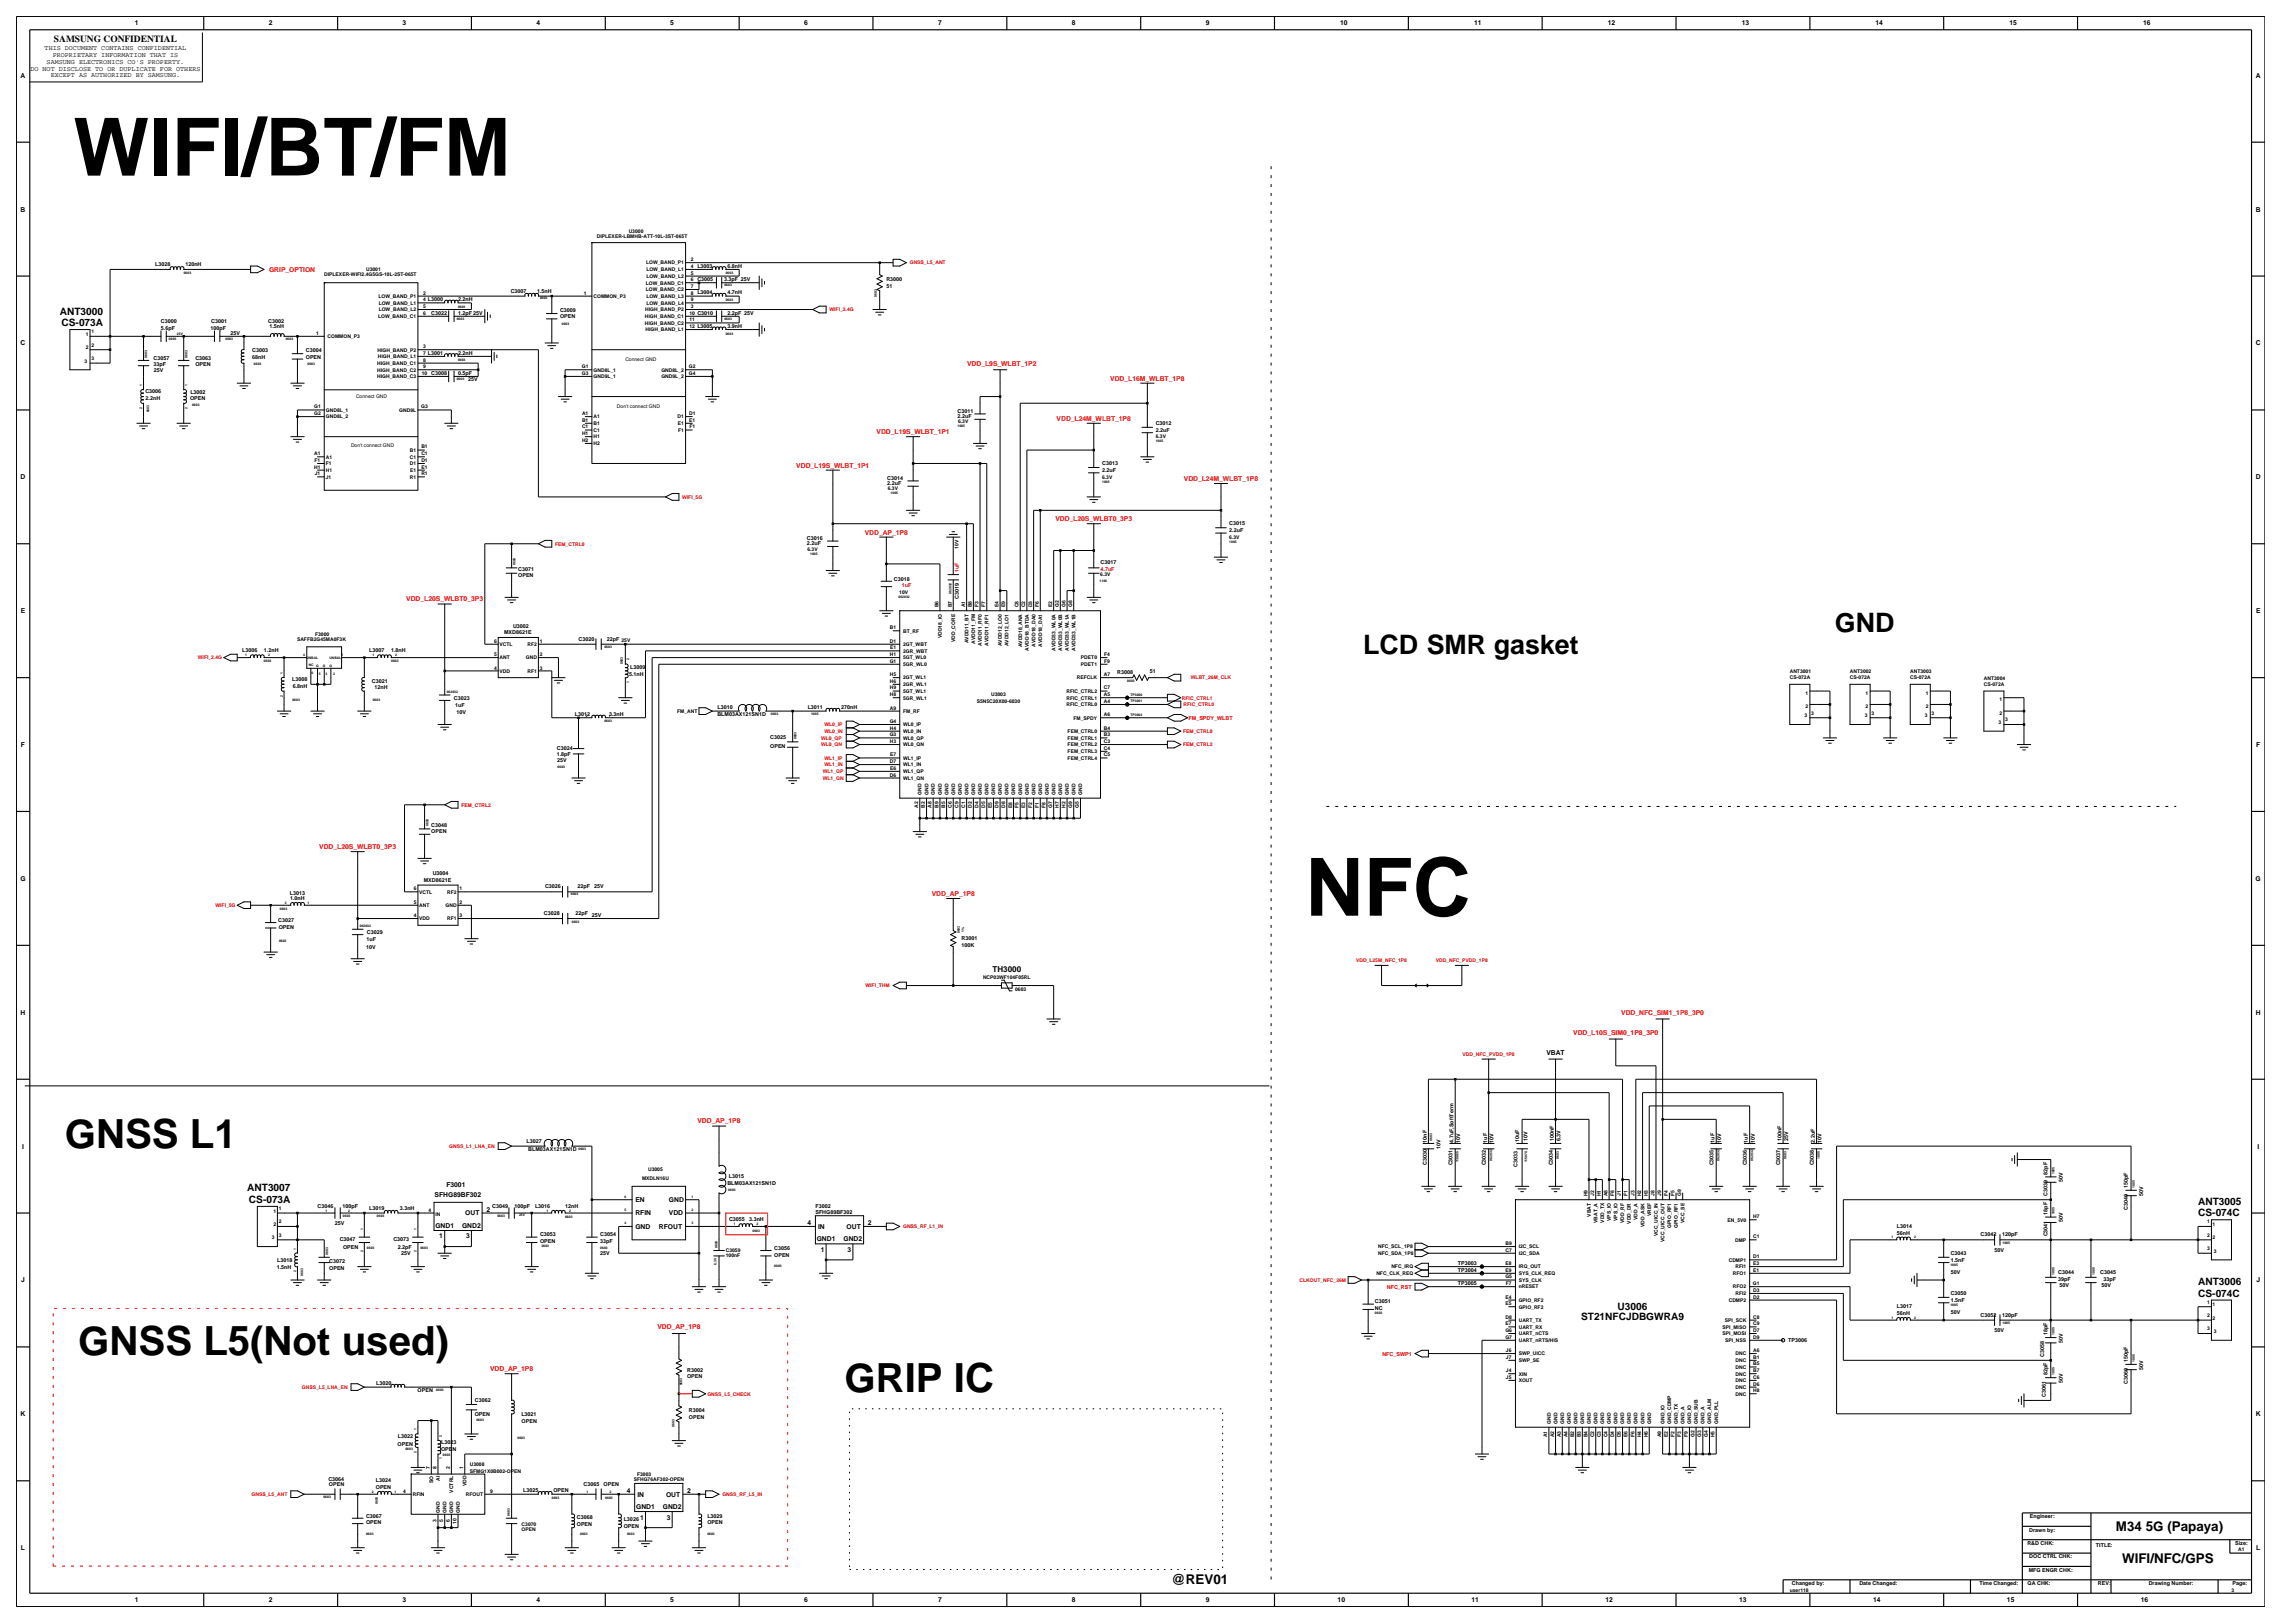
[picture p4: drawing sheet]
<svg xmlns="http://www.w3.org/2000/svg" width="420mm" height="297mm" viewBox="0 0 420 297" stroke-linecap="round" stroke-linejoin="round" font-family="sans-serif">
<defs><g id="words">
<g font-size="14.7">
<text x="13.4" y="32.1">WIFI/BT/FM</text>
<text x="238.9" y="167.6">NFC</text>
</g>
<g font-size="7.4">
<text x="11.9" y="210">GNSS L1</text>
<text x="14.3" y="248">GNSS L5(Not used)</text>
<text x="154.6" y="254.7">GRIP IC</text>
</g>
<g font-size="4.9">
<text x="249.5" y="119.7">LCD SMR gasket</text>
<text x="335.8" y="115.7">GND</text>
</g>
<g font-size="2.5">
<text x="387.2" y="280.1">M34 5G (Papaya)</text>
<text x="388.4" y="285.9">WIFI/NFC/GPS</text>
<text x="214.4" y="289.9">@REV01</text>
</g>
<g font-size="1.9">
<text x="11" y="57.6">ANT3000</text>
<text x="11.3" y="59.7">CS-073A</text>
<text x="45.2" y="218">ANT3007</text>
<text x="45.6" y="220.1">CS-073A</text>
<text x="402.3" y="220.5">ANT3005</text>
<text x="402.3" y="222.6">CS-074C</text>
<text x="296" y="239.8">U3006</text>
<text x="402.3" y="235.1">ANT3006</text>
<text x="402.3" y="237.3">CS-074C</text>
<text x="289.4" y="241.6">ST21NFCJDBGWRA9</text>
</g>
<text font-size="1.7" x="9.9" y="7.7">SAMSUNG CONFIDENTIAL</text>
<text font-size="1.5" x="181.6" y="177.9">TH3000</text>
<g font-size="1.2">
<text x="24.7" y="4.7">1</text>
<text x="49.2" y="4.7">2</text>
<text x="73.7" y="4.7">3</text>
<text x="98.2" y="4.7">4</text>
<text x="122.7" y="4.7">5</text>
<text x="147.2" y="4.7">6</text>
<text x="171.7" y="4.7">7</text>
<text x="196.2" y="4.7">8</text>
<text x="220.7" y="4.7">9</text>
<text x="245.3" y="4.7">10</text>
<text x="269.8" y="4.7">11</text>
<text x="294.3" y="4.7">12</text>
<text x="318.7" y="4.7">13</text>
<text x="343.2" y="4.7">14</text>
<text x="367.7" y="4.7">15</text>
<text x="392.2" y="4.7">16</text>
<text x="8.2" y="9.2">THIS DOCUMENT CONTAINS CONFIDENTIAL</text>
<text x="8.5" y="11.7">SAMSUNG ELECTRONICS CO'S PROPERTY.</text>
<text x="9.6" y="10.5">PROPRIETARY INFORMATION THAT IS</text>
<text x="3.8" y="14.2">A</text>
<text x="5.6" y="12.9">DO NOT DISCLOSE TO OR DUPLICATE FOR OTHERS</text>
<text x="9.3" y="14.1">EXCEPT AS AUTHORIZED BY SAMSUNG.</text>
<text x="412.8" y="14.2">A</text>
<text x="3.8" y="38.7">B</text>
<text x="412.8" y="38.7">B</text>
<text x="3.8" y="63.2">C</text>
<text x="412.8" y="63.2">C</text>
<text x="3.8" y="87.7">D</text>
<text x="412.8" y="87.7">D</text>
<text x="3.8" y="112.2">E</text>
<text x="412.9" y="112.2">E</text>
<text x="3.8" y="136.7">F</text>
<text x="412.9" y="136.7">F</text>
<text x="3.7" y="161.2">G</text>
<text x="412.8" y="161.2">G</text>
<text x="3.8" y="185.7">H</text>
<text x="412.8" y="185.7">H</text>
<text x="283" y="193">VBAT</text>
<text x="4" y="210.2">I</text>
<text x="413.1" y="210.2">I</text>
<text x="79.5" y="219">SFHG89BF302</text>
<text x="81.7" y="217.2">F3001</text>
<text x="89" y="221.7">2</text>
<text x="116.3" y="220">EN</text>
<text x="122.4" y="220">GND</text>
<text x="79.7" y="224.7">GND1</text>
<text x="80.4" y="226.6">1</text>
<text x="84.6" y="224.7">GND2</text>
<text x="85.1" y="222.4">OUT</text>
<text x="85.3" y="226.6">3</text>
<text x="116.3" y="224.9">GND</text>
<text x="116.3" y="222.4">RFIN</text>
<text x="120.6" y="224.9">RFOUT</text>
<text x="122.4" y="222.4">VDD</text>
<text x="147.8" y="224.2">4</text>
<text x="149.5" y="227.1">GND1</text>
<text x="149.7" y="224.9">IN</text>
<text x="154.4" y="227.1">GND2</text>
<text x="154.9" y="224.9">OUT</text>
<text x="158.8" y="224.2">2</text>
<text x="150.2" y="229.1">1</text>
<text x="155.1" y="229.1">3</text>
<text x="3.9" y="234.7">J</text>
<text x="412.9" y="234.7">J</text>
<text x="3.8" y="259.2">K</text>
<text x="412.8" y="259.2">K</text>
<text x="114.7" y="273.2">4</text>
<text x="116.6" y="273.9">IN</text>
<text x="121.9" y="273.9">OUT</text>
<text x="125.8" y="273.2">2</text>
<text x="116.4" y="276.1">GND1</text>
<text x="117.1" y="278.1">1</text>
<text x="121.3" y="276.1">GND2</text>
<text x="122" y="278.1">3</text>
<text x="3.8" y="283.7">L</text>
<text x="412.9" y="283.7">L</text>
<text x="24.7" y="293.2">1</text>
<text x="49.2" y="293.2">2</text>
<text x="73.7" y="293.2">3</text>
<text x="98.2" y="293.2">4</text>
<text x="122.7" y="293.2">5</text>
<text x="147.2" y="293.2">6</text>
<text x="171.7" y="293.2">7</text>
<text x="196.2" y="293.2">8</text>
<text x="220.7" y="293.2">9</text>
<text x="244.8" y="293.2">10</text>
<text x="269.3" y="293.2">11</text>
<text x="293.8" y="293.2">12</text>
<text x="318.3" y="293.2">13</text>
<text x="342.8" y="293.2">14</text>
<text x="367.3" y="293.2">15</text>
<text x="391.8" y="293.2">16</text>
</g>
<g font-size="1.2" fill="#f00">
<text x="49.2" y="49.7">GRIP_OPTION</text>
<text x="177" y="66.9">VDD_L9S_WLBT_1P2</text>
<text x="203.2" y="69.6">VDD_L16M_WLBT_1P8</text>
<text x="193.4" y="77">VDD_L24M_WLBT_1P8</text>
<text x="160.4" y="79.4">VDD_L19S_WLBT_1P1</text>
<text x="145.7" y="85.6">VDD_L19S_WLBT_1P1</text>
<text x="216.7" y="88">VDD_L24M_WLBT_1P8</text>
<text x="193.1" y="95.4">VDD_L20S_WLBT0_3P3</text>
<text x="158.3" y="97.8">VDD_AP_1P8</text>
<text x="74.4" y="110.1">VDD_L20S_WLBT0_3P3</text>
<text x="58.4" y="155.4">VDD_L20S_WLBT0_3P3</text>
<text x="170.5" y="163.9">VDD_AP_1P8</text>
<text x="296.7" y="185.7">VDD_NFC_SIM1_1P8_3P0</text>
<text x="287.9" y="189.4">VDD_L10S_SIM0_1P8_3P0</text>
<text x="127.6" y="205.6">VDD_AP_1P8</text>
<text x="120.3" y="243.2">VDD_AP_1P8</text>
<text x="89.7" y="250.9">VDD_AP_1P8</text>
</g>
<g font-size="1">
<text x="28.4" y="48.7">L3028</text>
<text x="33.9" y="48.7">120nH</text>
<text x="93.5" y="53.6">C3007</text>
<text x="98.3" y="53.6">1.5nH</text>
<text x="132.5" y="51.4">3.3pF 25V</text>
<text x="133.1" y="53.9">4.7nH</text>
<text x="133.1" y="49">6.8nH</text>
<text x="162.2" y="52.7">51</text>
<text x="162.2" y="51.4">R3000</text>
<text x="29.5" y="59.1">C3000</text>
<text x="38.7" y="59.1">C3001</text>
<text x="49.1" y="59.1">C3002</text>
<text x="78.9" y="57.6">C3022</text>
<text x="83.8" y="55.1">2.2nH</text>
<text x="83.8" y="57.6">1.2pF 25V</text>
<text x="102.5" y="58.3">OPEN</text>
<text x="102.5" y="57">C3009</text>
<text x="133.1" y="57.6">2.2pF 25V</text>
<text x="28.1" y="65.8">C3057</text>
<text x="29.5" y="60.3">5.6pF</text>
<text x="35.8" y="65.8">C3063</text>
<text x="38.5" y="60.3">100pF</text>
<text x="42.2" y="61.2">25V</text>
<text x="46.2" y="64.4">C3003</text>
<text x="46.2" y="65.6">68nH</text>
<text x="49.3" y="60">1.5nH</text>
<text x="56" y="64.4">C3004</text>
<text x="56" y="65.6">OPEN</text>
<text x="83.8" y="64.9">2.2nH</text>
<text x="133.1" y="60">3.9nH</text>
<text x="26.6" y="71.9">C3006</text>
<text x="28.1" y="67">33pF</text>
<text x="28.2" y="68.1">25V</text>
<text x="35.8" y="67">OPEN</text>
<text x="78.9" y="68.6">C3008</text>
<text x="83.8" y="68.6">0.5pF</text>
<text x="85.7" y="69.8">25V</text>
<text x="26.6" y="73.2">2.2nH</text>
<text x="34.8" y="73.3">OPEN</text>
<text x="34.8" y="72">L3002</text>
<text x="175.2" y="75.6">C3011</text>
<text x="175.2" y="76.5">2.2uF</text>
<text x="211.5" y="77.8">C3012</text>
<text x="211.5" y="79">2.2uF</text>
<text x="162.4" y="87.9">C3014</text>
<text x="162.4" y="88.8">2.2uF</text>
<text x="201.7" y="86.3">2.2uF</text>
<text x="201.7" y="85.1">C3013</text>
<text x="147.7" y="98.9">C3016</text>
<text x="147.7" y="99.8">2.2uF</text>
<text x="225" y="96.1">C3015</text>
<text x="225" y="97.4">2.2uF</text>
<text x="94.8" y="105.6">OPEN</text>
<text x="94.8" y="104.4">C3071</text>
<text x="163.6" y="106.2">C3018</text>
<text x="201.4" y="103.2">C3017</text>
<text x="175.5" y="109.6" transform="rotate(-90 175.5 109.6)">C3019</text>
<text x="44.3" y="119.4">L3006</text>
<text x="48.3" y="119.4">1.2nH</text>
<text x="67.6" y="119.4">L3007</text>
<text x="71.6" y="119.4">1.8nH</text>
<text x="92.2" y="116.1">MXD8621E</text>
<text x="93.9" y="114.9">U3002</text>
<text x="105.9" y="117.4">C3020</text>
<text x="111.1" y="117.4">22pF 25V</text>
<text x="53.5" y="124.6">L3008</text>
<text x="53.6" y="125.8">6.8nH</text>
<text x="68.1" y="124.9">C3021</text>
<text x="115.1" y="123.7">5.1nH</text>
<text x="115.3" y="122.5">L3009</text>
<text x="204.5" y="123.4">R3008</text>
<text x="210.4" y="123.2">51</text>
<text x="68.5" y="126.1">12nH</text>
<text x="83.1" y="128.1">C3023</text>
<text x="83.3" y="129.3">1uF</text>
<text x="83.5" y="130.7">10V</text>
<text x="105.2" y="131">L3012</text>
<text x="111.5" y="131">3.3nH</text>
<text x="131.3" y="129.8">L3010</text>
<text x="131.3" y="131.1">BLM03AX121SN1D</text>
<text x="147.8" y="129.8">L3011</text>
<text x="153.9" y="129.8">270nH</text>
<text x="101.9" y="137.2">C3024</text>
<text x="141" y="135.3">C3025</text>
<text x="141" y="136.8">OPEN</text>
<text x="101.9" y="138.4">1.8pF</text>
<text x="102" y="139.4">25V</text>
<text x="78.9" y="151.3">C3048</text>
<text x="78.9" y="152.5">OPEN</text>
<text x="77.6" y="161.4">MXD8621E</text>
<text x="79.2" y="160.2">U3004</text>
<text x="53" y="163.8">L3013</text>
<text x="53.1" y="164.8">1.0nH</text>
<text x="99.5" y="167.5">C3028</text>
<text x="99.7" y="162.6">C3026</text>
<text x="105.3" y="167.5">22pF</text>
<text x="105.7" y="162.6">22pF</text>
<text x="108.3" y="167.8">25V</text>
<text x="108.7" y="162.6">25V</text>
<text x="50.9" y="168.7">C3027</text>
<text x="51" y="169.9">OPEN</text>
<text x="67" y="173.6">10V</text>
<text x="67.1" y="172.2">1uF</text>
<text x="67.1" y="170.9">C3029</text>
<text x="176" y="173.3">100K</text>
<text x="176" y="172.1">R3001</text>
<text x="96.4" y="209.1">L3027</text>
<text x="261.1" y="209.1" transform="rotate(-90 261.1 209.1)">10nF</text>
<text x="266" y="209.1" transform="rotate(-90 266 209.1)">4.7uF,SoftTerm</text>
<text x="267.2" y="209.1" transform="rotate(-90 267.2 209.1)">10V</text>
<text x="272.1" y="209.1" transform="rotate(-90 272.1 209.1)">1uF</text>
<text x="273.3" y="209.1" transform="rotate(-90 273.3 209.1)">10V</text>
<text x="278" y="209" transform="rotate(-90 278 209)">10uF</text>
<text x="279.6" y="208.7" transform="rotate(-90 279.6 208.7)">10V</text>
<text x="284.4" y="208.8" transform="rotate(-90 284.4 208.8)">100nF</text>
<text x="285.6" y="208.8" transform="rotate(-90 285.6 208.8)">6.3V</text>
<text x="313.8" y="209.1" transform="rotate(-90 313.8 209.1)">1uF</text>
<text x="315" y="209.1" transform="rotate(-90 315 209.1)">10V</text>
<text x="319.9" y="209.1" transform="rotate(-90 319.9 209.1)">1uF</text>
<text x="321.1" y="209.1" transform="rotate(-90 321.1 209.1)">10V</text>
<text x="326" y="208.8" transform="rotate(-90 326 208.8)">100nF</text>
<text x="327.2" y="208.8" transform="rotate(-90 327.2 208.8)">25V</text>
<text x="332.1" y="209.1" transform="rotate(-90 332.1 209.1)">2.2uF</text>
<text x="333.4" y="209.1" transform="rotate(-90 333.4 209.1)">10V</text>
<text x="96.7" y="210.7">BLM03AX121SN1D</text>
<text x="133.4" y="215.6">L3015</text>
<text x="261.1" y="213.1" transform="rotate(-90 261.1 213.1)">C3030</text>
<text x="263.6" y="210.2" transform="rotate(-90 263.6 210.2)">10V</text>
<text x="265.8" y="213.3" transform="rotate(-90 265.8 213.3)">C3031</text>
<text x="271.9" y="213.3" transform="rotate(-90 271.9 213.3)">C3032</text>
<text x="277.7" y="213.6" transform="rotate(-90 277.7 213.6)">C3033</text>
<text x="284.2" y="213.3" transform="rotate(-90 284.2 213.3)">C3034</text>
<text x="313.6" y="213.3" transform="rotate(-90 313.6 213.3)">C3035</text>
<text x="319.7" y="213.3" transform="rotate(-90 319.7 213.3)">C3036</text>
<text x="325.8" y="213.3" transform="rotate(-90 325.8 213.3)">C3037</text>
<text x="331.9" y="213.3" transform="rotate(-90 331.9 213.3)">C3038</text>
<text x="374.7" y="214.9" transform="rotate(-90 374.7 214.9)">82pF</text>
<text x="58.1" y="221.1">C3046</text>
<text x="62.7" y="221.1">100pF</text>
<text x="67.6" y="221.4">L3019</text>
<text x="73.2" y="221.4">3.3nH</text>
<text x="90.1" y="221.1">C3049</text>
<text x="94.1" y="221.1">100pF</text>
<text x="97.9" y="221.1">L3016</text>
<text x="103.4" y="221.1">12nH</text>
<text x="133.1" y="216.8">BLM03AX121SN1D</text>
<text x="149.2" y="221.1">F3002</text>
<text x="374.7" y="218.9" transform="rotate(-90 374.7 218.9)">C3039</text>
<text x="377.5" y="216.3" transform="rotate(-90 377.5 216.3)">50V</text>
<text x="389.4" y="221.4" transform="rotate(-90 389.4 221.4)">C3040</text>
<text x="389.4" y="217.4" transform="rotate(-90 389.4 217.4)">150pF</text>
<text x="392.2" y="218.8" transform="rotate(-90 392.2 218.8)">50V</text>
<text x="61.3" y="224.2">25V</text>
<text x="62.2" y="227.1">C3047</text>
<text x="72" y="227.1">C3073</text>
<text x="98.8" y="226.3">C3053</text>
<text x="98.8" y="227.5">OPEN</text>
<text x="109.9" y="227.5">33pF</text>
<text x="109.9" y="226.3">C3054</text>
<text x="133.4" y="223.5">C3055</text>
<text x="137.1" y="223.5">3.3nH</text>
<text x="149.2" y="222.1">SFHG89BF302</text>
<text x="347.1" y="225.9">56nH</text>
<text x="347.1" y="224.7">L3014</text>
<text x="362.4" y="226.3">C3042</text>
<text x="366.4" y="226.3">120pF</text>
<text x="374.7" y="226.3" transform="rotate(-90 374.7 226.3)">C3041</text>
<text x="374.7" y="222.3" transform="rotate(-90 374.7 222.3)">18pF</text>
<text x="377.5" y="223.7" transform="rotate(-90 377.5 223.7)">50V</text>
<text x="50.7" y="232.1">1.5nH</text>
<text x="50.7" y="230.9">L3018</text>
<text x="60.3" y="231.2">C3072</text>
<text x="60.3" y="232.4">OPEN</text>
<text x="62.8" y="228.5">OPEN</text>
<text x="72.8" y="228.5">2.2pF</text>
<text x="73.4" y="229.7">25V</text>
<text x="109.9" y="229.6">25V</text>
<text x="141.7" y="229.9">OPEN</text>
<text x="141.7" y="228.7">C3056</text>
<text x="266.8" y="232.7">TP3004</text>
<text x="266.8" y="231.5">TP3003</text>
<text x="357" y="229.7">C3043</text>
<text x="357" y="230.9">1.5nF</text>
<text x="357" y="233.1">50V</text>
<text x="365" y="229.1">50V</text>
<text x="376.7" y="233.1">C3044</text>
<text x="384.3" y="233.1">C3045</text>
<text x="251.6" y="239.7">NC</text>
<text x="251.6" y="238.5">C3051</text>
<text x="266.8" y="235.2">TP3005</text>
<text x="347.1" y="239.4">L3017</text>
<text x="357" y="238.3">1.5nF</text>
<text x="357" y="237">C3050</text>
<text x="376.7" y="234.3">39pF</text>
<text x="376.9" y="235.5">50V</text>
<text x="384.6" y="235.5">50V</text>
<text x="384.9" y="234.3">33pF</text>
<text x="327.2" y="245.6">TP3006</text>
<text x="347.1" y="240.6">56nH</text>
<text x="357" y="240.5">50V</text>
<text x="362.4" y="241">C3052</text>
<text x="365" y="243.8">50V</text>
<text x="366.4" y="241">120pF</text>
<text x="374.7" y="244.3" transform="rotate(-90 374.7 244.3)">18pF</text>
<text x="377.5" y="245.7" transform="rotate(-90 377.5 245.7)">50V</text>
<text x="125.8" y="251.1">R3002</text>
<text x="374.1" y="248.3" transform="rotate(-90 374.1 248.3)">C3058</text>
<text x="374.7" y="251.7" transform="rotate(-90 374.7 251.7)">82pF</text>
<text x="389.4" y="249.2" transform="rotate(-90 389.4 249.2)">150pF</text>
<text x="392.2" y="250.6" transform="rotate(-90 392.2 250.6)">50V</text>
<text x="68.8" y="253.5">L3020</text>
<text x="76.4" y="254.8">OPEN</text>
<text x="86.9" y="256.6">C3062</text>
<text x="125.7" y="252.1">OPEN</text>
<text x="374.4" y="255.7" transform="rotate(-90 374.4 255.7)">C3061</text>
<text x="377.5" y="253.1" transform="rotate(-90 377.5 253.1)">50V</text>
<text x="389.4" y="253.2" transform="rotate(-90 389.4 253.2)">C3060</text>
<text x="72.8" y="263.1">L3022</text>
<text x="86.9" y="259">OPEN</text>
<text x="95.4" y="259.1">L3021</text>
<text x="95.5" y="260.3">OPEN</text>
<text x="126.1" y="258.4">R3004</text>
<text x="126.1" y="259.6">OPEN</text>
<text x="72.8" y="264.5">OPEN</text>
<text x="80.7" y="264.2">L3023</text>
<text x="80.7" y="265.4">OPEN</text>
<text x="60.1" y="271">C3064</text>
<text x="60.2" y="271.9">OPEN</text>
<text x="68.8" y="271.3">L3024</text>
<text x="68.8" y="272.5">OPEN</text>
<text x="95.8" y="273.1">L3025</text>
<text x="101.3" y="273.1">OPEN</text>
<text x="106.8" y="271.9">C3065</text>
<text x="110.5" y="271.9">OPEN</text>
<text x="67" y="277.7">C3067</text>
<text x="67" y="278.9">OPEN</text>
<text x="105.6" y="279.2">OPEN</text>
<text x="105.6" y="278">C3068</text>
<text x="114.1" y="279.5">OPEN</text>
<text x="114.1" y="278.3">L3026</text>
<text x="129.5" y="277.7">L3029</text>
<text x="129.5" y="278.9">OPEN</text>
<text x="371.4" y="280.2">Drawn by:</text>
<text x="371.5" y="277.8">Engineer:</text>
<text x="371" y="282.7">R&amp;D CHK:</text>
<text x="371.3" y="287.6">MFG ENGR CHK:</text>
<text x="371.4" y="285.2">DOC CTRL CHK:</text>
<text x="383.6" y="283">TITLE:</text>
<text x="409.1" y="282.7">Size:</text>
<text x="327.9" y="290.1">Changed by:</text>
<text x="340.3" y="290.1">Date Changed:</text>
<text x="362.2" y="290.1">Time Changed:</text>
<text x="371.1" y="290.1">QA CHK:</text>
<text x="383.9" y="290.1">REV:</text>
<text x="393.2" y="290.1">Drawing Number:</text>
<text x="408.6" y="290.1">Page:</text>
</g>
<g font-size="1" fill="#f00">
<text x="165" y="107.5">1uF</text>
<text x="175.5" y="104.7" transform="rotate(-90 175.5 104.7)">1uF</text>
<text x="201.4" y="104.4">4.7uF</text>
<text x="217.5" y="131.7">FM_SPDY_WLBT</text>
<text x="253.8" y="235.8">NFC_RST</text>
<text x="253" y="248">NFC_SWP1</text>
</g>
<g font-size=".9">
<text x="109.2" y="43.5">DIPLEXER-LBMHB-ATT-10L-3ST-065T</text>
<text x="115.1" y="42.6">U3000</text>
<text x="126.4" y="47.8">2</text>
<text x="59.3" y="50.5">DIPLEXER-WIFI2.4G5GS-10L-2ST-065T</text>
<text x="67" y="49.6">U3001</text>
<text x="77.4" y="53.9">2</text>
<text x="106.8" y="53.9">1</text>
<text x="118.2" y="53.3">LOW_BAND_C2</text>
<text x="118.2" y="52.1">LOW_BAND_C1</text>
<text x="118.2" y="48.4">LOW_BAND_P1</text>
<text x="118.3" y="49.6">LOW_BAND_L1</text>
<text x="118.3" y="50.8">LOW_BAND_L2</text>
<text x="126.4" y="52.7">7</text>
<text x="126.4" y="53.9">8 L3004</text>
<text x="126.4" y="49">4 L3003</text>
<text x="126.4" y="50.2">5</text>
<text x="126.4" y="51.5">6 C3005</text>
<text x="69.2" y="58.2">LOW_BAND_C1</text>
<text x="69.3" y="54.5">LOW_BAND_P1</text>
<text x="69.3" y="55.8">LOW_BAND_L1</text>
<text x="69.3" y="57">LOW_BAND_L2</text>
<text x="77.4" y="55.1">4 L3000</text>
<text x="77.4" y="56.4">5</text>
<text x="77.4" y="57.6">6</text>
<text x="108.6" y="54.5">COMMON_P3</text>
<text x="118" y="58.2">HIGH_BAND_C1</text>
<text x="118" y="59.4">HIGH_BAND_C2</text>
<text x="118.1" y="57">HIGH_BAND_P2</text>
<text x="118.3" y="54.5">LOW_BAND_L3</text>
<text x="118.3" y="55.8">LOW_BAND_L4</text>
<text x="126.2" y="57.6">10 C3010</text>
<text x="126.2" y="58.8">11</text>
<text x="126.4" y="55.1">9</text>
<text x="126.4" y="56.4">3</text>
<text x="15.7" y="61.5">1</text>
<text x="15.7" y="63.9">2</text>
<text x="16.7" y="61">1</text>
<text x="16.7" y="63.4">2</text>
<text x="16.7" y="65.9">3</text>
<text x="57.8" y="61.3">1</text>
<text x="60" y="61.9">COMMON_P3</text>
<text x="69.1" y="64.3">HIGH_BAND_P2</text>
<text x="69.2" y="65.5">HIGH_BAND_L1</text>
<text x="77.4" y="63.7">3</text>
<text x="77.4" y="64.9">7 L3001</text>
<text x="118.1" y="60.6">HIGH_BAND_L1</text>
<text x="126.2" y="60">12 L3005</text>
<text x="15.5" y="66.4">3</text>
<text x="69" y="66.8">HIGH_BAND_C1</text>
<text x="69" y="68">HIGH_BAND_C2</text>
<text x="69" y="69.2">HIGH_BAND_C3</text>
<text x="77.2" y="68.6">10</text>
<text x="77.4" y="66.2">8</text>
<text x="77.4" y="67.4">9</text>
<text x="106.5" y="67.4">G1</text>
<text x="106.5" y="68.6">G3</text>
<text x="108.6" y="68">GND8L_1</text>
<text x="108.6" y="69.2">GND9L_1</text>
<text x="114.4" y="66.1">Connect GND</text>
<text x="121" y="68">GND8L_2</text>
<text x="121" y="69.2">GND9L_2</text>
<text x="126.1" y="67.4">G2</text>
<text x="126.1" y="68.6">G4</text>
<text x="57.5" y="74.7">G1</text>
<text x="57.5" y="75.9">G2</text>
<text x="59.6" y="75.3">GND8L_1</text>
<text x="59.6" y="76.6">GND8L_2</text>
<text x="65.2" y="72.9">Connect GND</text>
<text x="73.1" y="75.3">GND9L</text>
<text x="77.1" y="74.7">G3</text>
<text x="106.5" y="75.9">A1</text>
<text x="106.5" y="77.2">B1</text>
<text x="108.6" y="76.6">A1</text>
<text x="108.6" y="77.8">B1</text>
<text x="112.9" y="74.7">Don't connect GND</text>
<text x="124" y="76.6">D1</text>
<text x="124" y="77.8">E1</text>
<text x="126.1" y="75.9">D1</text>
<text x="126.1" y="77.2">E1</text>
<text x="175.3" y="77.5">6.3V</text>
<text x="57.5" y="83.3">A1</text>
<text x="59.6" y="83.9">A1</text>
<text x="64.2" y="81.7">Don't connect GND</text>
<text x="75" y="82.7">B1</text>
<text x="75" y="83.9">C1</text>
<text x="77.1" y="83.3">C1</text>
<text x="77.1" y="82.1">B1</text>
<text x="106.5" y="79.6">H1</text>
<text x="106.5" y="80.9">H2</text>
<text x="106.5" y="78.4">C1</text>
<text x="108.6" y="80.2">H1</text>
<text x="108.6" y="81.5">H2</text>
<text x="108.6" y="79">C1</text>
<text x="124.1" y="79">F1</text>
<text x="126.2" y="78.4">F1</text>
<text x="211.5" y="80.2">6.3V</text>
<text x="57.5" y="85.8">H1</text>
<text x="57.6" y="84.5">F1</text>
<text x="57.6" y="87">J1</text>
<text x="59.6" y="86.4">H1</text>
<text x="59.6" y="87.6">J1</text>
<text x="59.6" y="85.1">F1</text>
<text x="75" y="87.6">R1</text>
<text x="75" y="85.1">D1</text>
<text x="75.1" y="86.4">E1</text>
<text x="77.1" y="87">R1</text>
<text x="77.1" y="84.5">D1</text>
<text x="77.1" y="85.8">E1</text>
<text x="162.5" y="89.7">6.3V</text>
<text x="201.7" y="87.6">6.3V</text>
<text x="147.8" y="100.7">6.3V</text>
<text x="175.4" y="100.4" transform="rotate(-90 175.4 100.4)">10V</text>
<text x="225" y="98.6">6.3V</text>
<text x="201.3" y="105.4">6.3V</text>
<text x="164.6" y="108.7">10V</text>
<text x="171.7" y="111.1" transform="rotate(-90 171.7 111.1)">B6</text>
<text x="174.2" y="111.1" transform="rotate(-90 174.2 111.1)">B7</text>
<text x="176.6" y="111.1" transform="rotate(-90 176.6 111.1)">A1</text>
<text x="177.8" y="111.1" transform="rotate(-90 177.8 111.1)">B8</text>
<text x="179.1" y="111.1" transform="rotate(-90 179.1 111.1)">F3</text>
<text x="180.3" y="111.1" transform="rotate(-90 180.3 111.1)">F7</text>
<text x="182.8" y="111.1" transform="rotate(-90 182.8 111.1)">E4</text>
<text x="184" y="111.1" transform="rotate(-90 184 111.1)">E9</text>
<text x="186.4" y="111.1" transform="rotate(-90 186.4 111.1)">C8</text>
<text x="187.6" y="111.1" transform="rotate(-90 187.6 111.1)">C2</text>
<text x="188.9" y="111.1" transform="rotate(-90 188.9 111.1)">D3</text>
<text x="190.1" y="111.1" transform="rotate(-90 190.1 111.1)">F6</text>
<text x="192.5" y="111.1" transform="rotate(-90 192.5 111.1)">E2</text>
<text x="193.8" y="111.1" transform="rotate(-90 193.8 111.1)">G2</text>
<text x="195" y="111.1" transform="rotate(-90 195 111.1)">G6</text>
<text x="196.2" y="111.1" transform="rotate(-90 196.2 111.1)">G8</text>
<text x="54.4" y="117.3">SAFFB2G45MA0F3K</text>
<text x="57.7" y="116.4">F3000</text>
<text x="90.4" y="117.6">6</text>
<text x="91.4" y="118.2">VCTL</text>
<text x="96.6" y="118.2">RF2</text>
<text x="98.8" y="117.6">1</text>
<text x="162.9" y="117.6">D1</text>
<text x="162.9" y="115.1">B1</text>
<text x="162.9" y="118.8">E1</text>
<text x="165.3" y="119.4">2GR_WBT</text>
<text x="165.3" y="118.2">2GT_WBT</text>
<text x="165.3" y="115.8">BT_RF</text>
<text x="172.3" y="116.8" transform="rotate(-90 172.3 116.8)">VDD18_IO</text>
<text x="174.8" y="117.5" transform="rotate(-90 174.8 117.5)">VDD_CORE</text>
<text x="177.2" y="117.7" transform="rotate(-90 177.2 117.7)">AVDD11_BT</text>
<text x="178.5" y="117.8" transform="rotate(-90 178.5 117.8)">AVDD11_FM</text>
<text x="179.7" y="118.2" transform="rotate(-90 179.7 118.2)">AVDD11_RF0</text>
<text x="180.9" y="118.2" transform="rotate(-90 180.9 118.2)">AVDD11_RF1</text>
<text x="183.4" y="118.3" transform="rotate(-90 183.4 118.3)">AVDD12_LO0</text>
<text x="184.6" y="118.3" transform="rotate(-90 184.6 118.3)">AVDD12_LO1</text>
<text x="187" y="118.5" transform="rotate(-90 187 118.5)">AVDD18_ANA</text>
<text x="188.3" y="119" transform="rotate(-90 188.3 119)">AVDD18_BTDA</text>
<text x="189.5" y="118.3" transform="rotate(-90 189.5 118.3)">AVDD18_DA0</text>
<text x="190.7" y="118.3" transform="rotate(-90 190.7 118.3)">AVDD18_DA1</text>
<text x="193.2" y="119.1" transform="rotate(-90 193.2 119.1)">AVDD33_WL0A</text>
<text x="194.4" y="119.1" transform="rotate(-90 194.4 119.1)">AVDD33_WL0B</text>
<text x="195.6" y="119.1" transform="rotate(-90 195.6 119.1)">AVDD33_WL1A</text>
<text x="196.8" y="119.1" transform="rotate(-90 196.8 119.1)">AVDD33_WL1B</text>
<text x="90.4" y="122.5">4</text>
<text x="90.4" y="120.1">5</text>
<text x="91.4" y="123.1">VDD</text>
<text x="91.4" y="120.7">ANT</text>
<text x="96.2" y="120.7">GND</text>
<text x="96.6" y="123.1">RF1</text>
<text x="98.8" y="122.5">3</text>
<text x="98.8" y="120.1">2</text>
<text x="162.8" y="121.3">G1</text>
<text x="162.9" y="124.9">H6</text>
<text x="162.9" y="120">H1</text>
<text x="162.9" y="123.7">H5</text>
<text x="165.3" y="125.5">2GR_WL1</text>
<text x="165.3" y="120.7">5GT_WL0</text>
<text x="165.3" y="124.3">2GT_WL1</text>
<text x="165.3" y="121.9">5GR_WL0</text>
<text x="197.1" y="124.3">REFCLK</text>
<text x="197.8" y="121.9">PDET1</text>
<text x="197.8" y="120.7">PDET0</text>
<text x="202" y="123.7">A7</text>
<text x="202.1" y="121.3">F9</text>
<text x="202.1" y="120">F4</text>
<text x="327.5" y="123.1">ANT3001</text>
<text x="327.5" y="124.3">CS-072A</text>
<text x="338.6" y="124.3">CS-072A</text>
<text x="338.6" y="123.1">ANT3002</text>
<text x="349.6" y="123.1">ANT3003</text>
<text x="349.6" y="124.3">CS-072A</text>
<text x="363.1" y="124.3">ANT3004</text>
<text x="363.1" y="125.5">CS-072A</text>
<text x="123.9" y="130.5">FM_ANT</text>
<text x="162.9" y="127.4">H8</text>
<text x="162.9" y="126.2">H9</text>
<text x="162.9" y="129.8">A9</text>
<text x="165.3" y="128">5GR_WL1</text>
<text x="165.3" y="126.8">5GT_WL1</text>
<text x="165.3" y="130.5">FM_RF</text>
<text x="178.7" y="128.6">S5N5C20X00-6030</text>
<text x="181.4" y="127.4">U3003</text>
<text x="195.2" y="126.8">RFIC_CTRL2</text>
<text x="195.2" y="128">RFIC_CTRL1</text>
<text x="195.2" y="129.2">RFIC_CTRL0</text>
<text x="196.5" y="131.7">FM_SPDY</text>
<text x="202" y="126.2">C7</text>
<text x="202" y="127.4">A5</text>
<text x="202" y="131.1">A6</text>
<text x="202" y="128.6">A4</text>
<text x="330.2" y="131.3">3</text>
<text x="330.4" y="127.1">1</text>
<text x="330.4" y="129.6">2</text>
<text x="331.5" y="130.8">3</text>
<text x="341.3" y="131.3">3</text>
<text x="341.4" y="127.1">1</text>
<text x="341.4" y="129.6">2</text>
<text x="342.5" y="130.8">3</text>
<text x="352.3" y="131.3">3</text>
<text x="352.4" y="127.1">1</text>
<text x="352.4" y="129.6">2</text>
<text x="353.5" y="130.8">3</text>
<text x="365.9" y="128.3">1</text>
<text x="365.9" y="130.8">2</text>
<text x="367" y="132">3</text>
<text x="162.8" y="134.7">G3</text>
<text x="162.8" y="132.3">G4</text>
<text x="162.9" y="136">H3</text>
<text x="162.9" y="133.5">H4</text>
<text x="165.3" y="136.6">WL0_QN</text>
<text x="165.3" y="134.1">WL0_IN</text>
<text x="165.3" y="135.4">WL0_QP</text>
<text x="165.3" y="132.9">WL0_IP</text>
<text x="195.4" y="136.6">FEM_CTRL2</text>
<text x="195.4" y="137.8">FEM_CTRL3</text>
<text x="195.4" y="134.1">FEM_CTRL0</text>
<text x="195.4" y="135.4">FEM_CTRL1</text>
<text x="202" y="136">C3</text>
<text x="202" y="137.2">C4</text>
<text x="202" y="133.5">B4</text>
<text x="202" y="134.7">B3</text>
<text x="365.8" y="132.5">3</text>
<text x="162.9" y="142.1">D6</text>
<text x="162.9" y="139.6">D7</text>
<text x="162.9" y="140.9">E6</text>
<text x="162.9" y="138.4">E7</text>
<text x="165.3" y="141.5">WL1_QP</text>
<text x="165.3" y="139">WL1_IP</text>
<text x="165.3" y="142.7">WL1_QN</text>
<text x="165.3" y="140.2">WL1_IN</text>
<text x="195.4" y="139">FEM_CTRL4</text>
<text x="202" y="138.4">C5</text>
<text x="168.1" y="147.9" transform="rotate(-90 168.1 147.9)">A2</text>
<text x="168.7" y="145.4" transform="rotate(-90 168.7 145.4)">GND</text>
<text x="169.3" y="147.9" transform="rotate(-90 169.3 147.9)">B2</text>
<text x="169.9" y="145.4" transform="rotate(-90 169.9 145.4)">GND</text>
<text x="170.5" y="147.9" transform="rotate(-90 170.5 147.9)">A8</text>
<text x="171.1" y="145.4" transform="rotate(-90 171.1 145.4)">GND</text>
<text x="171.7" y="147.9" transform="rotate(-90 171.7 147.9)">B9</text>
<text x="172.3" y="145.4" transform="rotate(-90 172.3 145.4)">GND</text>
<text x="172.9" y="147.9" transform="rotate(-90 172.9 147.9)">B5</text>
<text x="173.6" y="145.4" transform="rotate(-90 173.6 145.4)">GND</text>
<text x="174.2" y="147.9" transform="rotate(-90 174.2 147.9)">C6</text>
<text x="174.8" y="145.4" transform="rotate(-90 174.8 145.4)">GND</text>
<text x="175.4" y="147.9" transform="rotate(-90 175.4 147.9)">C9</text>
<text x="176" y="145.4" transform="rotate(-90 176 145.4)">GND</text>
<text x="176.6" y="147.9" transform="rotate(-90 176.6 147.9)">C1</text>
<text x="177.2" y="145.4" transform="rotate(-90 177.2 145.4)">GND</text>
<text x="177.8" y="147.9" transform="rotate(-90 177.8 147.9)">D2</text>
<text x="178.5" y="145.4" transform="rotate(-90 178.5 145.4)">GND</text>
<text x="179.1" y="147.9" transform="rotate(-90 179.1 147.9)">D4</text>
<text x="179.7" y="145.4" transform="rotate(-90 179.7 145.4)">GND</text>
<text x="180.3" y="147.9" transform="rotate(-90 180.3 147.9)">D5</text>
<text x="180.9" y="145.4" transform="rotate(-90 180.9 145.4)">GND</text>
<text x="181.5" y="147.8" transform="rotate(-90 181.5 147.8)">E5</text>
<text x="182.1" y="145.4" transform="rotate(-90 182.1 145.4)">GND</text>
<text x="182.8" y="147.9" transform="rotate(-90 182.8 147.9)">D9</text>
<text x="183.4" y="145.4" transform="rotate(-90 183.4 145.4)">GND</text>
<text x="184" y="147.9" transform="rotate(-90 184 147.9)">D8</text>
<text x="184.6" y="145.4" transform="rotate(-90 184.6 145.4)">GND</text>
<text x="185.2" y="147.8" transform="rotate(-90 185.2 147.8)">E8</text>
<text x="185.8" y="145.4" transform="rotate(-90 185.8 145.4)">GND</text>
<text x="186.4" y="147.8" transform="rotate(-90 186.4 147.8)">F5</text>
<text x="187" y="145.4" transform="rotate(-90 187 145.4)">GND</text>
<text x="187.6" y="147.8" transform="rotate(-90 187.6 147.8)">E3</text>
<text x="188.3" y="145.4" transform="rotate(-90 188.3 145.4)">GND</text>
<text x="188.9" y="147.8" transform="rotate(-90 188.9 147.8)">F2</text>
<text x="189.5" y="145.4" transform="rotate(-90 189.5 145.4)">GND</text>
<text x="190.1" y="147.8" transform="rotate(-90 190.1 147.8)">F1</text>
<text x="190.7" y="145.4" transform="rotate(-90 190.7 145.4)">GND</text>
<text x="191.3" y="147.8" transform="rotate(-90 191.3 147.8)">F8</text>
<text x="191.9" y="145.4" transform="rotate(-90 191.9 145.4)">GND</text>
<text x="192.5" y="147.9" transform="rotate(-90 192.5 147.9)">G7</text>
<text x="193.2" y="145.4" transform="rotate(-90 193.2 145.4)">GND</text>
<text x="193.8" y="147.9" transform="rotate(-90 193.8 147.9)">H7</text>
<text x="194.4" y="145.4" transform="rotate(-90 194.4 145.4)">GND</text>
<text x="195" y="147.9" transform="rotate(-90 195 147.9)">H2</text>
<text x="195.6" y="145.4" transform="rotate(-90 195.6 145.4)">GND</text>
<text x="196.2" y="147.9" transform="rotate(-90 196.2 147.9)">G9</text>
<text x="196.8" y="145.4" transform="rotate(-90 196.8 145.4)">GND</text>
<text x="197.4" y="147.9" transform="rotate(-90 197.4 147.9)">G5</text>
<text x="198.1" y="145.4" transform="rotate(-90 198.1 145.4)">GND</text>
<text x="75.7" y="165.4">5</text>
<text x="75.7" y="162.9">6</text>
<text x="75.7" y="167.9">4</text>
<text x="76.7" y="166">ANT</text>
<text x="76.7" y="163.5">VCTL</text>
<text x="81.6" y="166">GND</text>
<text x="81.9" y="163.5">RF2</text>
<text x="84.1" y="165.4">2</text>
<text x="84.1" y="167.9">3</text>
<text x="84.1" y="162.9">1</text>
<text x="76.7" y="168.4">VDD</text>
<text x="81.9" y="168.4">RF1</text>
<text x="179.9" y="179.1">NCP03WF104F05RL</text>
<text x="185.8" y="181.3">0603</text>
<text x="117.5" y="215.9">MXDLN16U</text>
<text x="118.6" y="214.3">U3005</text>
<text x="50" y="221.9">1</text>
<text x="51" y="221.4">1</text>
<text x="78.4" y="221.7">4</text>
<text x="290.5" y="218.9" transform="rotate(-90 290.5 218.9)">H9</text>
<text x="291.7" y="218.8" transform="rotate(-90 291.7 218.8)">J2</text>
<text x="293" y="218.9" transform="rotate(-90 293 218.9)">H1</text>
<text x="294.2" y="218.9" transform="rotate(-90 294.2 218.9)">A8</text>
<text x="295.4" y="218.8" transform="rotate(-90 295.4 218.8)">F8</text>
<text x="296.6" y="218.8" transform="rotate(-90 296.6 218.8)">J1</text>
<text x="297.9" y="218.8" transform="rotate(-90 297.9 218.8)">F1</text>
<text x="299.1" y="218.8" transform="rotate(-90 299.1 218.8)">J3</text>
<text x="300.3" y="218.9" transform="rotate(-90 300.3 218.9)">H2</text>
<text x="301.5" y="218.9" transform="rotate(-90 301.5 218.9)">H3</text>
<text x="302.8" y="218.8" transform="rotate(-90 302.8 218.8)">J8</text>
<text x="304" y="218.8" transform="rotate(-90 304 218.8)">J9</text>
<text x="305.2" y="218.8" transform="rotate(-90 305.2 218.8)">F4</text>
<text x="306.4" y="218.8" transform="rotate(-90 306.4 218.8)">F5</text>
<text x="307.7" y="218.9" transform="rotate(-90 307.7 218.9)">G9</text>
<text x="49.8" y="226.8">3</text>
<text x="50" y="224.4">2</text>
<text x="51" y="223.9">2</text>
<text x="51" y="226.3">3</text>
<text x="79.7" y="222.5">IN</text>
<text x="275.5" y="227.8">B9</text>
<text x="291.1" y="222.6" transform="rotate(-90 291.1 222.6)">VBAT</text>
<text x="292.4" y="223.8" transform="rotate(-90 292.4 223.8)">VBAT_A</text>
<text x="293.6" y="223.8" transform="rotate(-90 293.6 223.8)">VDD_TX</text>
<text x="294.8" y="223.4" transform="rotate(-90 294.8 223.4)">VPS_IO</text>
<text x="296" y="223.4" transform="rotate(-90 296 223.4)">VPS_IO</text>
<text x="297.3" y="223.8" transform="rotate(-90 297.3 223.8)">VDD_RF</text>
<text x="298.5" y="223.9" transform="rotate(-90 298.5 223.9)">VDD_DR</text>
<text x="299.7" y="223.2" transform="rotate(-90 299.7 223.2)">VDD_A</text>
<text x="300.9" y="224.5" transform="rotate(-90 300.9 224.5)">VDD_ASK</text>
<text x="302.1" y="222.6" transform="rotate(-90 302.1 222.6)">VREF</text>
<text x="303.4" y="226.2" transform="rotate(-90 303.4 226.2)">VCC_UICC_IN</text>
<text x="304.6" y="227.3" transform="rotate(-90 304.6 227.3)">VCC_UICC_OUT</text>
<text x="305.8" y="224.7" transform="rotate(-90 305.8 224.7)">GPIO_RF1</text>
<text x="307.1" y="224.7" transform="rotate(-90 307.1 224.7)">GPIO_RF1</text>
<text x="308.3" y="223.8" transform="rotate(-90 308.3 223.8)">VCC_SE</text>
<text x="316.2" y="223.5">EN_5V0</text>
<text x="317.5" y="227.2">DMP</text>
<text x="320.8" y="222.9">H7</text>
<text x="320.8" y="226.6">C1</text>
<text x="403.9" y="223.9">1</text>
<text x="403.9" y="226.3">2</text>
<text x="404.9" y="224.4">1</text>
<text x="404.9" y="226.8">2</text>
<text x="132.8" y="229">C3059</text>
<text x="132.8" y="229.9">100nF</text>
<text x="251.9" y="233.3">NFC_CLK_REQ</text>
<text x="252.2" y="228.4">NFC_SCL_1P8</text>
<text x="252.2" y="229.7">NFC_SDA_1P8</text>
<text x="254.6" y="232.1">NFC_IRQ</text>
<text x="275.5" y="233.9">G5</text>
<text x="275.5" y="229">C7</text>
<text x="275.5" y="231.5">E8</text>
<text x="275.5" y="232.7">E9</text>
<text x="277.9" y="232.1">IRQ_OUT</text>
<text x="277.9" y="233.3">SYS_CLK_REQ</text>
<text x="277.9" y="229.7">I2C_SDA</text>
<text x="277.9" y="228.4">I2C_SCL</text>
<text x="316.4" y="230.9">CDMP1</text>
<text x="317.1" y="233.3">RFO1</text>
<text x="317.6" y="232.1">RFI1</text>
<text x="320.8" y="230.3">D1</text>
<text x="320.9" y="232.7">E1</text>
<text x="320.9" y="231.5">E3</text>
<text x="403.9" y="228.8">3</text>
<text x="405.2" y="229.2">3</text>
<text x="275.5" y="238.8">E5</text>
<text x="275.5" y="237.6">E4</text>
<text x="275.6" y="235.2">F7</text>
<text x="277.9" y="234.6">SYS_CLK</text>
<text x="277.9" y="235.8">nRESET</text>
<text x="277.9" y="239.4">GPIO_RF2</text>
<text x="277.9" y="238.2">GPIO_RF2</text>
<text x="316.4" y="238.2">CDMP2</text>
<text x="317.1" y="235.8">RFO2</text>
<text x="317.6" y="237">RFI2</text>
<text x="320.8" y="235.2">G1</text>
<text x="320.8" y="237.6">D2</text>
<text x="320.8" y="236.4">D3</text>
<text x="403.9" y="238.6">1</text>
<text x="404.9" y="239">1</text>
<text x="275.5" y="243.7">G6</text>
<text x="275.5" y="245">G7</text>
<text x="275.5" y="241.3">D8</text>
<text x="275.5" y="242.5">E7</text>
<text x="277.9" y="244.3">UART_nCTS</text>
<text x="277.9" y="245.6">UART_nRTS/HIS</text>
<text x="277.9" y="243.1">UART_RX</text>
<text x="277.9" y="241.9">UART_TX</text>
<text x="315.2" y="244.3">SPI_MOSI</text>
<text x="315.2" y="243.1">SPI_MISO</text>
<text x="315.7" y="241.9">SPI_SCK</text>
<text x="315.7" y="245.6">SPI_NSS</text>
<text x="320.8" y="243.7">D7</text>
<text x="320.8" y="245">D9</text>
<text x="320.8" y="241.3">C8</text>
<text x="320.8" y="242.5">C9</text>
<text x="403.9" y="241">2</text>
<text x="403.9" y="243.5">3</text>
<text x="404.9" y="241.5">2</text>
<text x="405.2" y="243.9">3</text>
<text x="275.6" y="251.1">J4</text>
<text x="275.6" y="247.4">J6</text>
<text x="275.6" y="248.6">J7</text>
<text x="277.9" y="251.7">XIN</text>
<text x="277.9" y="248">SWP_UICC</text>
<text x="277.9" y="249.2">SWP_SE</text>
<text x="317.6" y="250.5">DNC</text>
<text x="317.6" y="251.7">DNC</text>
<text x="317.6" y="248">DNC</text>
<text x="317.6" y="249.2">DNC</text>
<text x="320.8" y="249.9">B5</text>
<text x="320.8" y="251.1">B7</text>
<text x="320.8" y="247.4">A6</text>
<text x="320.8" y="248.6">B1</text>
<text x="275.6" y="252.3">J5</text>
<text x="277.9" y="252.9">XOUT</text>
<text x="317.6" y="255.4">DNC</text>
<text x="317.6" y="254.2">DNC</text>
<text x="317.6" y="252.9">DNC</text>
<text x="320.8" y="254.8">H8</text>
<text x="320.8" y="253.5">D6</text>
<text x="320.8" y="252.3">C6</text>
<text x="283.2" y="263" transform="rotate(-90 283.2 263)">A1</text>
<text x="283.8" y="260.5" transform="rotate(-90 283.8 260.5)">GND</text>
<text x="284.4" y="263" transform="rotate(-90 284.4 263)">A2</text>
<text x="285" y="260.5" transform="rotate(-90 285 260.5)">GND</text>
<text x="285.6" y="263" transform="rotate(-90 285.6 263)">A3</text>
<text x="286.2" y="260.5" transform="rotate(-90 286.2 260.5)">GND</text>
<text x="286.8" y="263" transform="rotate(-90 286.8 263)">A4</text>
<text x="287.5" y="260.5" transform="rotate(-90 287.5 260.5)">GND</text>
<text x="288.1" y="263" transform="rotate(-90 288.1 263)">B2</text>
<text x="288.7" y="260.5" transform="rotate(-90 288.7 260.5)">GND</text>
<text x="289.3" y="263" transform="rotate(-90 289.3 263)">B3</text>
<text x="289.9" y="260.5" transform="rotate(-90 289.9 260.5)">GND</text>
<text x="290.5" y="263" transform="rotate(-90 290.5 263)">B4</text>
<text x="291.1" y="260.5" transform="rotate(-90 291.1 260.5)">GND</text>
<text x="291.7" y="263" transform="rotate(-90 291.7 263)">C2</text>
<text x="292.4" y="260.5" transform="rotate(-90 292.4 260.5)">GND</text>
<text x="293" y="263" transform="rotate(-90 293 263)">C3</text>
<text x="293.6" y="260.5" transform="rotate(-90 293.6 260.5)">GND</text>
<text x="294.2" y="263" transform="rotate(-90 294.2 263)">C4</text>
<text x="294.8" y="260.5" transform="rotate(-90 294.8 260.5)">GND</text>
<text x="295.4" y="263" transform="rotate(-90 295.4 263)">D4</text>
<text x="296" y="260.5" transform="rotate(-90 296 260.5)">GND</text>
<text x="296.6" y="263" transform="rotate(-90 296.6 263)">D5</text>
<text x="297.3" y="260.5" transform="rotate(-90 297.3 260.5)">GND</text>
<text x="297.9" y="263" transform="rotate(-90 297.9 263)">E6</text>
<text x="298.5" y="260.5" transform="rotate(-90 298.5 260.5)">GND</text>
<text x="299.1" y="262.9" transform="rotate(-90 299.1 262.9)">F6</text>
<text x="299.7" y="260.5" transform="rotate(-90 299.7 260.5)">GND</text>
<text x="300.3" y="263" transform="rotate(-90 300.3 263)">H4</text>
<text x="300.9" y="260.5" transform="rotate(-90 300.9 260.5)">GND</text>
<text x="301.5" y="263" transform="rotate(-90 301.5 263)">H6</text>
<text x="302.1" y="260.5" transform="rotate(-90 302.1 260.5)">GND</text>
<text x="304" y="263" transform="rotate(-90 304 263)">A9</text>
<text x="304.6" y="260.5" transform="rotate(-90 304.6 260.5)">GND_IO</text>
<text x="305.2" y="263" transform="rotate(-90 305.2 263)">E2</text>
<text x="305.8" y="260.5" transform="rotate(-90 305.8 260.5)">GND_CDMP</text>
<text x="306.4" y="262.9" transform="rotate(-90 306.4 262.9)">F2</text>
<text x="307.1" y="260.5" transform="rotate(-90 307.1 260.5)">GND_TX</text>
<text x="307.7" y="262.9" transform="rotate(-90 307.7 262.9)">F3</text>
<text x="308.3" y="260.5" transform="rotate(-90 308.3 260.5)">GND_A</text>
<text x="308.9" y="262.9" transform="rotate(-90 308.9 262.9)">F9</text>
<text x="309.5" y="260.5" transform="rotate(-90 309.5 260.5)">GND_IO</text>
<text x="310.1" y="263" transform="rotate(-90 310.1 263)">G2</text>
<text x="310.7" y="260.5" transform="rotate(-90 310.7 260.5)">GND_SUB</text>
<text x="311.3" y="263" transform="rotate(-90 311.3 263)">G3</text>
<text x="312" y="260.5" transform="rotate(-90 312 260.5)">GND_A</text>
<text x="312.6" y="263" transform="rotate(-90 312.6 263)">G4</text>
<text x="313.2" y="260.5" transform="rotate(-90 313.2 260.5)">GND_ALM</text>
<text x="313.8" y="263" transform="rotate(-90 313.8 263)">H5</text>
<text x="314.4" y="260.5" transform="rotate(-90 314.4 260.5)">GND_PLL</text>
<text x="78.6" y="268.8" transform="rotate(-90 78.6 268.8)">7</text>
<text x="79.9" y="268.8" transform="rotate(-90 79.9 268.8)">8</text>
<text x="82.3" y="268.8" transform="rotate(-90 82.3 268.8)">2</text>
<text x="84.8" y="268.8" transform="rotate(-90 84.8 268.8)">1</text>
<text x="86" y="269.5">SFMG1X0B002-OPEN</text>
<text x="86" y="268.2">U3008</text>
<text x="73.8" y="273.1">4</text>
<text x="75.6" y="273.7">RFIN</text>
<text x="79.3" y="271.4" transform="rotate(-90 79.3 271.4)">SO</text>
<text x="80.5" y="271" transform="rotate(-90 80.5 271)">AI</text>
<text x="82.9" y="273.1" transform="rotate(-90 82.9 273.1)">VCTRL</text>
<text x="85.3" y="273.7">RFOUT</text>
<text x="85.4" y="272" transform="rotate(-90 85.4 272)">VDD</text>
<text x="89.7" y="273.1">9</text>
<text x="116" y="271">SFHG76AF302-OPEN</text>
<text x="116.6" y="270.1">F3003</text>
<text x="79.9" y="278.6" transform="rotate(-90 79.9 278.6)">3</text>
<text x="80.5" y="276.8" transform="rotate(-90 80.5 276.8)">GND</text>
<text x="81.1" y="278.6" transform="rotate(-90 81.1 278.6)">5</text>
<text x="81.7" y="276.8" transform="rotate(-90 81.7 276.8)">GND</text>
<text x="82.3" y="278.6" transform="rotate(-90 82.3 278.6)">6</text>
<text x="82.9" y="276.8" transform="rotate(-90 82.9 276.8)">GND</text>
<text x="83.5" y="278.8" transform="rotate(-90 83.5 278.8)">10</text>
<text x="84.1" y="276.8" transform="rotate(-90 84.1 276.8)">GND</text>
<text x="95.5" y="279.2">C3070</text>
<text x="95.5" y="280.1">OPEN</text>
<text x="409.6" y="283.9">A1</text>
<text x="327.5" y="291.2">user118</text>
<text x="408.4" y="291.2">3</text>
</g>
<g font-size=".9" fill="#f00">
<text x="166.5" y="48.4">GNSS_L5_ANT</text>
<text x="151.8" y="57">WIFI_2.4G</text>
<text x="124.8" y="91.3">WIFI_5G</text>
<text x="101.6" y="99.8">FEM_CTRL0</text>
<text x="36.2" y="120.7">WIFI_2.4G</text>
<text x="217.9" y="124.3">WLBT_26M_CLK</text>
<text x="216.3" y="128">RFIC_CTRL1</text>
<text x="216.6" y="129.2">RFIC_CTRL0</text>
<text x="150.3" y="135.4">WL0_QP</text>
<text x="150.3" y="136.6">WL0_QN</text>
<text x="150.9" y="132.9">WL0_IP</text>
<text x="150.9" y="134.1">WL0_IN</text>
<text x="216.5" y="134.1">FEM_CTRL0</text>
<text x="216.5" y="136.6">FEM_CTRL2</text>
<text x="150.6" y="141.5">WL1_QP</text>
<text x="150.6" y="142.7">WL1_QN</text>
<text x="150.9" y="139">WL1_IP</text>
<text x="150.9" y="140.2">WL1_IN</text>
<text x="84.4" y="147.6">FEM_CTRL2</text>
<text x="39.4" y="166">WIFI_5G</text>
<text x="248.2" y="176.1">VDD_L25M_NFC_1P8</text>
<text x="262.8" y="176.1">VDD_NFC_PVDD_1P8</text>
<text x="158.4" y="180.7">WIFI_THM</text>
<text x="267.7" y="193.2">VDD_NFC_PVDD_1P8</text>
<text x="82.2" y="210.1">GNSS_L1_LNA_EN</text>
<text x="165.3" y="224.7">GNSS_RF_L1_IN</text>
<text x="237.8" y="234.6">CLKOUT_NFC_26M</text>
<text x="55.3" y="254.2">GNSS_L5_LNA_EN</text>
<text x="129.5" y="255.4">GNSS_L5_CHECK</text>
<text x="46" y="273.7">GNSS_L5_ANT</text>
<text x="132.2" y="273.7">GNSS_RF_L5_IN</text>
</g>
<g font-size=".6">
<text x="33.6" y="50.2">0603</text>
<text x="132.6" y="52.4">0603</text>
<text x="132.8" y="50.2">0603</text>
<text x="83.6" y="58.5">0603</text>
<text x="83.8" y="56.3">0603</text>
<text x="98.8" y="54.8">0603</text>
<text x="102.8" y="59.4">0603</text>
<text x="132.6" y="58.5">0603</text>
<text x="132.8" y="55.1">0603</text>
<text x="160.5" y="54.3" transform="rotate(-90 160.5 54.3)">0603</text>
<text x="27" y="65.5" transform="rotate(-90 27 65.5)">0603</text>
<text x="30.9" y="62.2">0603</text>
<text x="32.4" y="61.2">25V</text>
<text x="34.3" y="65.5" transform="rotate(-90 34.3 65.5)">0603</text>
<text x="41.3" y="62.3">0603</text>
<text x="52.3" y="62.2">0603</text>
<text x="132.8" y="61.2">0603</text>
<text x="26" y="70.7" transform="rotate(-90 26 70.7)">1</text>
<text x="34.3" y="70.7" transform="rotate(-90 34.3 70.7)">1</text>
<text x="46.5" y="66.7">0603</text>
<text x="56.3" y="66.7">0603</text>
<text x="83.6" y="69.6">0603</text>
<text x="83.8" y="66.1">0603</text>
<text x="26" y="74.9" transform="rotate(-90 26 74.9)">2</text>
<text x="27.3" y="75.5" transform="rotate(-90 27.3 75.5)">0603</text>
<text x="34.3" y="74.9" transform="rotate(-90 34.3 74.9)">2</text>
<text x="35.2" y="74.2">0603</text>
<text x="175.2" y="78.2">1005</text>
<text x="211.5" y="81">1005</text>
<text x="201.7" y="88.3">1005</text>
<text x="163" y="90.5">1005</text>
<text x="148.3" y="101.5">1005</text>
<text x="225" y="99.3">1005</text>
<text x="94.3" y="103.4" transform="rotate(-90 94.3 103.4)">0603</text>
<text x="201.2" y="106.5">1106</text>
<text x="164.4" y="109.4">062032</text>
<text x="174.1" y="108.7" transform="rotate(-90 174.1 108.7)">062032</text>
<text x="55.5" y="120">4</text>
<text x="110.6" y="118.6">0603</text>
<text x="44.9" y="120.1">1</text>
<text x="48.3" y="121.1">0603</text>
<text x="49.1" y="120.1">2</text>
<text x="51.7" y="123.4" transform="rotate(-90 51.7 123.4)">1</text>
<text x="56.1" y="120.6">UNBAL</text>
<text x="56.5" y="122">NC</text>
<text x="57" y="123.4">6</text>
<text x="57.9" y="122">G</text>
<text x="58.3" y="123.5">5</text>
<text x="59.1" y="122">G</text>
<text x="59.6" y="123.5">3</text>
<text x="60.3" y="120.5">UNBAL</text>
<text x="60.3" y="122">G</text>
<text x="61" y="123.5">2</text>
<text x="62.6" y="120.1">1</text>
<text x="68.2" y="120.1">1</text>
<text x="71.6" y="121.1">0603</text>
<text x="72.3" y="120.1">2</text>
<text x="114" y="121.5" transform="rotate(-90 114 121.5)">0603</text>
<text x="115.1" y="125" transform="rotate(-90 115.1 125)">1</text>
<text x="115.1" y="120.8" transform="rotate(-90 115.1 120.8)">2</text>
<text x="206.3" y="124.7">0603</text>
<text x="51.7" y="127.5" transform="rotate(-90 51.7 127.5)">2</text>
<text x="53.5" y="128.3">0603</text>
<text x="68.2" y="128.3">0603</text>
<text x="81.8" y="126.8">062032</text>
<text x="107.2" y="131.1">2</text>
<text x="111.4" y="131.1">1</text>
<text x="141.1" y="130.9">0603</text>
<text x="148.4" y="130.9">1005</text>
<text x="206.9" y="128.5">TP3001</text>
<text x="206.9" y="127.3">TP3000</text>
<text x="206.9" y="131">TP3002</text>
<text x="110.6" y="132.1">0603</text>
<text x="145.8" y="135.3" transform="rotate(-90 145.8 135.3)">0603</text>
<text x="102" y="140.5">0603</text>
<text x="78.4" y="151.2" transform="rotate(-90 78.4 151.2)">0603</text>
<text x="51.2" y="166.5">0603</text>
<text x="52.1" y="165.4">2</text>
<text x="56.3" y="165.4">1</text>
<text x="104.5" y="163.8">0603</text>
<text x="51.1" y="172.4">0603</text>
<text x="65.9" y="169.6">062032</text>
<text x="104.7" y="168.9">0603</text>
<text x="175.7" y="170.8" transform="rotate(-90 175.7 170.8)">0603</text>
<text x="176.4" y="170.5" transform="rotate(-90 176.4 170.5)">1%</text>
<text x="262.1" y="208.8" transform="rotate(-90 262.1 208.8)">0603</text>
<text x="105.9" y="210.5">0603</text>
<text x="266.9" y="212.7" transform="rotate(-90 266.9 212.7)">110065</text>
<text x="273" y="212.4" transform="rotate(-90 273 212.4)">062032</text>
<text x="279.5" y="212.7" transform="rotate(-90 279.5 212.7)">115070</text>
<text x="285.3" y="212" transform="rotate(-90 285.3 212)">0603</text>
<text x="314.7" y="212.4" transform="rotate(-90 314.7 212.4)">062032</text>
<text x="320.8" y="212.4" transform="rotate(-90 320.8 212.4)">062032</text>
<text x="326.9" y="212" transform="rotate(-90 326.9 212)">0603</text>
<text x="333.1" y="212" transform="rotate(-90 333.1 212)">1005</text>
<text x="376" y="214.9" transform="rotate(-90 376 214.9)">1005</text>
<text x="59.6" y="221.7">1</text>
<text x="63.7" y="221.7">2</text>
<text x="100" y="221.7">1</text>
<text x="104.2" y="221.7">2</text>
<text x="114.3" y="221.6">5</text>
<text x="114.3" y="219.1">6</text>
<text x="126.5" y="219.1">1</text>
<text x="126.5" y="221.6">2</text>
<text x="133.3" y="218">0603</text>
<text x="390.7" y="217.3" transform="rotate(-90 390.7 217.3)">1005</text>
<text x="62.8" y="222.7">0603</text>
<text x="66.4" y="225" transform="rotate(-90 66.4 225)">1</text>
<text x="69" y="222.7">0603</text>
<text x="76.2" y="225" transform="rotate(-90 76.2 225)">1</text>
<text x="91" y="222.7">0603</text>
<text x="95" y="222.6">25V</text>
<text x="103.4" y="222.9">0603</text>
<text x="114.3" y="224">4</text>
<text x="126.5" y="224">3</text>
<text x="134.3" y="224.2">1</text>
<text x="137.7" y="225.4">0603</text>
<text x="138.4" y="224.2">2</text>
<text x="346.2" y="226.6">1</text>
<text x="350.3" y="226.6">2</text>
<text x="366.5" y="227.6">1005</text>
<text x="376" y="222.2" transform="rotate(-90 376 222.2)">1005</text>
<text x="54.2" y="232.8" transform="rotate(-90 54.2 232.8)">2</text>
<text x="54.2" y="228.7" transform="rotate(-90 54.2 228.7)">1</text>
<text x="55.5" y="233.4" transform="rotate(-90 55.5 233.4)">0603</text>
<text x="60" y="229.6" transform="rotate(-90 60 229.6)">0603</text>
<text x="66.4" y="229.2" transform="rotate(-90 66.4 229.2)">2</text>
<text x="67.2" y="228.5">0603</text>
<text x="76.2" y="229.2" transform="rotate(-90 76.2 229.2)">2</text>
<text x="76.9" y="228.5">0603</text>
<text x="99.1" y="228.2">0603</text>
<text x="109.9" y="228.5">0603</text>
<text x="131.1" y="231.5" transform="rotate(-90 131.1 231.5)">6.3V</text>
<text x="131.3" y="228.4" transform="rotate(-90 131.3 228.4)">0603</text>
<text x="141.7" y="231.9">0603</text>
<text x="356.9" y="231.6">1005</text>
<text x="376" y="233.2" transform="rotate(-90 376 233.2)">1005</text>
<text x="383.3" y="233.2" transform="rotate(-90 383.3 233.2)">1005</text>
<text x="356.9" y="239">1005</text>
<text x="251.6" y="240.4">0603</text>
<text x="346.2" y="241.3">1</text>
<text x="350.3" y="241.3">2</text>
<text x="366.5" y="242.3">1005</text>
<text x="376" y="244.3" transform="rotate(-90 376 244.3)">1005</text>
<text x="376" y="251.6" transform="rotate(-90 376 251.6)">1005</text>
<text x="390.7" y="249.2" transform="rotate(-90 390.7 249.2)">1005</text>
<text x="79.9" y="254.6">0603</text>
<text x="124.8" y="253.5" transform="rotate(-90 124.8 253.5)">0603</text>
<text x="76.2" y="261.8" transform="rotate(-90 76.2 261.8)">1</text>
<text x="80.8" y="262.9" transform="rotate(-90 80.8 262.9)">2</text>
<text x="87.2" y="260.1">0603</text>
<text x="94.7" y="263.3">0603</text>
<text x="123.5" y="261.1" transform="rotate(-90 123.5 261.1)">0603</text>
<text x="74.2" y="265.3">0603</text>
<text x="76.2" y="265.9" transform="rotate(-90 76.2 265.9)">2</text>
<text x="80.8" y="267" transform="rotate(-90 80.8 267)">1</text>
<text x="81.1" y="266.4">0603</text>
<text x="59.2" y="274.2">0603</text>
<text x="68.1" y="273.2">2</text>
<text x="69.1" y="275.3" transform="rotate(-90 69.1 275.3)">0603</text>
<text x="72.2" y="273.2">1</text>
<text x="101" y="274.3">0603</text>
<text x="107.4" y="273.2">1</text>
<text x="110.8" y="274.3">0603</text>
<text x="111.5" y="273.2">2</text>
<text x="67" y="280.9">0603</text>
<text x="93.3" y="277.4" transform="rotate(-90 93.3 277.4)">0603</text>
<text x="106.2" y="280.9">0603</text>
<text x="114.8" y="280.9">0603</text>
<text x="129.5" y="280.9">0603</text>
</g>
</g></defs>
<!-- layer: MFD Layer /idea/tmp/Extended-Print.jd81.kim.sheet3.8.mfd -->
<g fill="none" stroke="#000" stroke-width=".18">
<path d="M37 5.9v9.1h-31.5M33 49.3a.35 .35 0 0 1 .3-.5 .35 .35 0 0 1 .3 .5h12.3M33 49.3a.35 .35 0 0 0-.3-.5 .35 .35 0 0 0-.3 .5 .33 .33 0 0 0-.3-.5 .33 .33 0 0 0-.3 .5 .35 .35 0 0 0-.3-.5 .35 .35 0 0 0-.3 .5h-11.1v17.1h-3.6M45.9 48.7h1.2l1.2 .6-1.2 .6h-1.2zM59.3 51.7h17.2v38h-17.2zM59.3 51.7h.3M76.5 54.2h19.6a.35 .35 0 0 1 .3-.5 .35 .35 0 0 1 .3 .5M76.5 55.4h4.9a.34 .34 0 0 1 .3-.5 .34 .34 0 0 1 .3 .5 .35 .35 0 0 1 .3-.5 .35 .35 0 0 1 .3 .5 .35 .35 0 0 1 .3-.5 .35 .35 0 0 1 .3 .5 .33 .33 0 0 1 .3-.5 .33 .33 0 0 1 .3 .5h2.5v1.2h-9.8M76.5 57.9h5.6M82.1 56.9v1.9M83.1 57.9h5.6M83.1 56.9v1.9"/>
<path d="M88.7 56.6v2.5M89.2 57.1v1.5M89.7 57.6v.5M96.7 54.2a.34 .34 0 0 1 .3-.5 .34 .34 0 0 1 .3 .5 .35 .35 0 0 1 .3-.5 .35 .35 0 0 1 .3 .5M97.9 54.2a.35 .35 0 0 1 .3-.5 .35 .35 0 0 1 .3 .5M98.5 54.2h9.8M100 57.4h2M100 58.3h2M101 54.2v3.2M101 58.3v4.5M108.3 44.4h17.2v40.4h-17.2zM108.3 44.4h.3"/>
<path d="M125.5 51.7h5.6M125.5 49.3h4.9M125.5 54.2h4.9M125.5 57.9h5.6M125.5 56.6h23.2M125.5 48.1h37.9M127.9 51.7v1.3h-2.4M130.4 49.3a.35 .35 0 0 1 .3-.5 .35 .35 0 0 1 .3 .5 .33 .33 0 0 1 .3-.5 .33 .33 0 0 1 .3 .5 .35 .35 0 0 1 .3-.5 .35 .35 0 0 1 .3 .5 .35 .35 0 0 1 .3-.5 .35 .35 0 0 1 .3 .5h2.5v1.2h-9.8M130.4 54.2a.35 .35 0 0 1 .3-.5 .35 .35 0 0 1 .3 .5M131 54.2a.34 .34 0 0 1 .3-.5 .34 .34 0 0 1 .3 .5 .35 .35 0 0 1 .3-.5 .35 .35 0 0 1 .3 .5M131.1 50.8v1.9M131.1 56.9v1.9"/>
<path d="M132.1 51.7h6.8M132.1 50.8v1.9M132.1 56.9v1.9M132.1 57.9h3.2v1.2h-9.8M132.2 54.2a.35 .35 0 0 1 .3-.5 .35 .35 0 0 1 .3 .5M132.8 54.2h2.5v1.2h-9.8M138.9 50.5v2.5M138.9 59.1v2.4M139.4 51v1.5M139.4 59.6v1.4M139.9 51.5v.5M148.7 56.6l1.3-.6h1.2v1.3h-1.2z"/>
<path d="M159.8 56.6h2.4M160.2 57.1h1.5M160.7 57.6h.5M161 48.1v2.2l.5 .2-1 .5 1 .5-1 .5 1 .5-1 .5 .5 .2v3.4M163.4 47.4h1.3l1.2 .7-1.2 .6h-1.3zM12.8 60.3h3.7v7.4h-3.7zM16.5 61.5h13M16.5 64h3.6M25 77.5h2.5M25.3 66.9h2M25.3 66h2M25.5 77.9h1.5"/>
<path d="M26 78.4h.5M26.3 66.9v4.4a.35 .35 0 0 0-.5 .3 .35 .35 0 0 0 .5 .3M26.3 61.5v4.5M26.3 71.9a.35 .35 0 0 0-.5 .3 .35 .35 0 0 0 .5 .4 .34 .34 0 0 0-.5 .3 .34 .34 0 0 0 .5 .3 .35 .35 0 0 0-.5 .3 .35 .35 0 0 0 .5 .3v3.7M29.5 60.6v1.9M30.4 61.5h8.8M30.4 60.6v1.9M32.4 77.5h2.4M32.6 66.9h2M32.6 66h2M32.9 77.9h1.4M33.4 78.4h.5"/>
<path d="M33.6 71.9a.35 .35 0 0 1 .5 .3 .35 .35 0 0 1-.5 .4 .34 .34 0 0 1 .5 .3 .34 .34 0 0 1-.5 .3 .35 .35 0 0 1 .5 .3 .35 .35 0 0 1-.5 .3v3.7M33.6 66.9v4.4a.35 .35 0 0 1 .5 .3 .35 .35 0 0 1-.5 .3M33.6 61.5v4.5M39.2 60.6v1.9M40.2 61.5h9.3a.35 .35 0 0 1 .3-.5 .35 .35 0 0 1 .3 .5 .35 .35 0 0 1 .4-.5 .35 .35 0 0 1 .3 .5 .35 .35 0 0 1 .3-.5 .35 .35 0 0 1 .3 .5 .34 .34 0 0 1 .3-.5 .34 .34 0 0 1 .3 .5h7.3M40.2 60.6v1.9M43.4 70.1h2.5M43.9 70.6h1.5M44.4 71.1h.5M44.6 61.5v2.5a.34 .34 0 0 0-.4 .3 .34 .34 0 0 0 .4 .3 .35 .35 0 0 0-.5 .3 .35 .35 0 0 0 .5 .3 .35 .35 0 0 0-.5 .3 .35 .35 0 0 0 .5 .3 .35 .35 0 0 0-.5 .3 .35 .35 0 0 0 .5 .3v3.7M53.2 70.1h2.5M53.2 79.9h2.5"/>
<path d="M53.5 64.7h1.9M53.5 65.7h1.9M53.7 70.6h1.5M54.2 71.1h.5M54.4 61.5v3.2M54.4 65.7v4.4M54.4 76.2h4.9M59.3 79.9h17.2M59.3 75h-4.9v4.9M59.3 71.3h17.2M76.5 65.2h4.9a.34 .34 0 0 1 .3-.5 .34 .34 0 0 1 .3 .5 .35 .35 0 0 1 .3-.5 .35 .35 0 0 1 .3 .5 .35 .35 0 0 1 .3-.5 .35 .35 0 0 1 .3 .5 .33 .33 0 0 1 .3-.5 .33 .33 0 0 1 .3 .5h6.2M76.5 66.4h11v2.5h-4.4"/>
<path d="M76.5 64h22v26.9h23.3M76.5 67.7h11M76.5 75h6.1v2.5M76.5 68.9h5.6M81.4 77.5h2.4M81.9 77.9h1.4M82.1 67.9v2M82.4 78.4h.4M83.1 67.9v2M90 64v2.4M90.4 64.5v1.5M90.9 65v.5"/>
<path d="M99.7 62.8h2.5M100.2 63.3h1.5M100.7 63.7h.5M102.2 72.6h2.5M102.7 73h1.5M103.2 73.5h.5M103.4 68.9h4.9M107.1 77.5h1.2M107.1 79.9h1.2M107.1 76.2h1.2M107.1 78.7h1.2M108.3 64h17.2"/>
<path d="M108.3 67.7h-4.9v4.9M108.3 72.6h17.2M125.5 77.5h1.2M125.5 67.7h4.9v4.9M125.5 60.3h4.9M125.5 68.9h4.9M125.5 76.2h1.2M125.5 78.7h1.2M129.1 72.6h2.5M129.6 73h1.5M130.1 73.5h.5M130.4 60.3a.34 .34 0 0 1 .3-.5 .34 .34 0 0 1 .3 .5 .33 .33 0 0 1 .3-.5 .33 .33 0 0 1 .3 .5 .34 .34 0 0 1 .3-.5 .34 .34 0 0 1 .3 .5 .34 .34 0 0 1 .3-.5 .34 .34 0 0 1 .3 .5h6.1"/>
<path d="M139.9 60.1v.5M165.9 79.9h2.4M167.1 79.9v8.1M178.4 75.7h1.9M178.4 76.7h1.9M179.4 76.7v4.4M181.8 67.7h2.5M183 72.6h-3.6v3.1M183 67.7v44.1M198.9 77.5h2.5M200.2 77.5v8M208.8 70.1h2.4"/>
<path d="M209 78.2h1.9M209 79.2h1.9M210 70.1v8.1M210 79.2v4.4M210 73.8h-23.3v38M53.7 80.4h1.5M54.2 80.9h.5M58.1 86h1.2M58.1 83.6h1.2M58.1 87.3h1.2M58.1 84.8h1.2M76.5 86h1.2"/>
<path d="M76.5 83.6h1.2M76.5 82.4h1.2M76.5 87.3h1.2M76.5 84.8h1.2M93.6 99.5v4.4M98.5 99.5h-9.8v18.4h2.5M98.5 99.5l1.2-.6h1.3v1.2h-1.3zM107.1 81.1h1.2M121.8 90.9l1.2-.6h1.2v1.2h-1.2zM151.2 86h2.4M151.4 99h2M151.4 100h2"/>
<path d="M152.4 86v13M152.4 100v4.4M152.4 95.8h25.7v16M161 98.3h2.4M162.2 98.3v8.1M165.9 93.4h2.4M166.1 88h2M166.1 89h2M166.4 93.9h1.5M166.9 94.4h.5M167.1 89v4.4M167.1 84.8h13.5v27"/>
<path d="M173.2 98.3h2.5M173.7 97.8h1.5M174.2 97.3h.5M174.4 98.3v6.8M176.9 95.8v16M178.1 81.1h2.5M178.6 81.6h1.5M179.1 82.1h.5M179.4 84.8v27M190.4 93.4v18.4M198.9 95.8h2.5M198.9 90.9h2.5"/>
<path d="M199.2 85.5h2M199.2 86.5h2M199.4 91.4h1.5M199.9 91.9h.5M200.2 86.5v4.4M200.2 95.8v8.1M200.2 82.4h-12.3v29.4M208.8 83.6h2.4M209.2 84.1h1.5M209.7 84.6h.5M222.2 88.5h2.5M222.5 96.6h1.9"/>
<path d="M222.5 97.5h1.9M223.4 93.4h-34.2v18.4M223.4 88.5v8.1M223.4 97.5v4.5M56.1 118.4h6.4v3.9h-6.4zM80.2 110.5h2.4M81.4 110.5v16.7M91.2 116.6h7.3v7.4h-7.3zM92.4 109.3h2.4M92.6 104.9h2M92.6 103.9h2M92.9 109.8h1.5"/>
<path d="M93.4 110.3h.5M93.6 104.9v4.4M98.5 117.9h10.6M109.1 116.9v2M110 117.9h54.7M110 116.9v2M114.4 117.9v3.6M151.2 104.4h2.4M151.7 104.9h1.4M152.2 105.4h.5M161 111.8h2.4M161.2 106.4h2"/>
<path d="M161.2 107.4h2M161.5 112.2h1.4M162 112.7h.5M162.2 107.4v4.4M162.2 103.2h9.8v8.6M163.4 115.4h1.3M164.7 119.1h-46.6v12.2h-7.3a.34 .34 0 0 0-.3-.4 .34 .34 0 0 0-.3 .4 .34 .34 0 0 0-.3-.4 .34 .34 0 0 0-.3 .4M164.7 111.8h36.7v34.2h-36.7zM173.5 106.1h1.9M173.5 105.1h1.9M174.4 106.1v5.7M183 108.1h1.3v3.7"/>
<path d="M194 100.7v11.1M196.5 108.1h-1.2v3.7M196.5 100.7v11.1M198.9 109.3h2.5M199.2 104.9h2M199.2 103.9h2M199.4 109.8h1.5M199.9 110.3h.5M200.2 104.9v4.4M200.2 100.7h-7.4v11.1M222.2 102h2.5M222.7 102.4h1.5"/>
<path d="M223.2 102.9h.5M41 120.3l1.2-.6h1.2v1.2h-1.2zM43.4 120.3h2.5a.35 .35 0 0 1 .3-.5 .35 .35 0 0 1 .3 .5 .35 .35 0 0 1 .3-.5 .35 .35 0 0 1 .3 .5M47.1 120.3a.34 .34 0 0 1 .3-.5 .34 .34 0 0 1 .3 .5M47.7 120.3a.35 .35 0 0 1 .3-.5 .35 .35 0 0 1 .3 .5h7.8M50.8 130.1h2.4M51.3 130.6h1.4M51.7 131.1h.5M52 120.3v3.7a.35 .35 0 0 0-.5 .3 .35 .35 0 0 0 .5 .3 .34 .34 0 0 0-.5 .3 .34 .34 0 0 0 .5 .3 .35 .35 0 0 0-.5 .3 .35 .35 0 0 0 .5 .3 .35 .35 0 0 0-.5 .3 .35 .35 0 0 0 .5 .4v3.6M56.9 130.1h2.4M56.9 122.3v2.9h3.7v-2.9M57.4 130.6h1.4"/>
<path d="M57.9 131.1h.4M58.1 122.3v7.8M59.3 122.3v2.9M62.5 120.3h6.6a.35 .35 0 0 1 .3-.5 .35 .35 0 0 1 .4 .5M65.5 130.1h2.4M66 130.6h1.4M66.4 131.1h.5M66.7 120.3v3.7a.34 .34 0 0 0-.5 .3 .34 .34 0 0 0 .5 .3 .34 .34 0 0 0-.5 .3 .34 .34 0 0 0 .5 .3 .33 .33 0 0 0-.5 .3 .33 .33 0 0 0 .5 .3 .34 .34 0 0 0-.5 .3 .34 .34 0 0 0 .5 .3v3.7M69.7 120.3a.35 .35 0 0 1 .4-.5 .35 .35 0 0 1 .3 .5 .34 .34 0 0 1 .3-.5 .34 .34 0 0 1 .3 .5 .35 .35 0 0 1 .3-.5 .35 .35 0 0 1 .3 .5h19.6M80.2 132.6h2.4M80.4 128.2h2M80.4 127.2h2"/>
<path d="M80.6 133.1h1.5M81.1 133.5h.5M81.4 122.8h9.8M81.4 128.2v4.4M98.5 122.8h2.5v8.5h7.3a.34 .34 0 0 1 .3-.4 .34 .34 0 0 1 .3 .4 .34 .34 0 0 1 .4-.4 .34 .34 0 0 1 .3 .4M98.5 120.3h3.7v3.7M101 124h2.4M101.5 124.5h1.4M102 125h.4M104.9 137h2M104.9 138h2M105.9 131.3v5.7"/>
<path d="M105.9 138v4.4M113.2 127.7h2.5M113.7 128.2h1.5M114.2 128.7h.5M114.4 121.5a.35 .35 0 0 1 .6 .3 .36 .36 0 0 1-.6 .4 .33 .33 0 0 1 .5 .3 .33 .33 0 0 1-.5 .3 .35 .35 0 0 1 .6 .3 .35 .35 0 0 1-.6 .3 .35 .35 0 0 1 .6 .3 .35 .35 0 0 1-.6 .3v3.7M127.9 129.5h1.2l1.3 .6-1.3 .6h-1.2zM130.4 130.1h4.9a.76 .76 0 0 1 .1-1 .76 .76 0 0 1 1 0 .76 .76 0 0 1 .1 1 .76 .76 0 0 1 .1-1 .76 .76 0 0 1 1 0 .76 .76 0 0 1 .1 1 .77 .77 0 0 1 .1-1 .77 .77 0 0 1 1.1 0 .77 .77 0 0 1 0 1 .76 .76 0 0 1 .1-1 .76 .76 0 0 1 1.1 0 .76 .76 0 0 1 .1 1M140.2 130.1h11a.35 .35 0 0 1 .3-.5 .35 .35 0 0 1 .3 .5 .35 .35 0 0 1 .3-.5 .35 .35 0 0 1 .3 .5M144.1 136.7h2M144.1 135.7h2M145.1 130.1v5.6M145.1 136.7v5.7"/>
<path d="M152.4 130.1a.34 .34 0 0 1 .3-.5 .34 .34 0 0 1 .3 .5M153 130.1a.35 .35 0 0 1 .3-.5 .35 .35 0 0 1 .3 .5h11.1M154.9 134.4h1.2M154.9 133.2h1.2M154.9 135.6h1.2M154.9 139.3h1.2M156.1 135.6l1.2 .6M156.1 139.3l1.2 .6M156.1 134.4l1.2 .6M156.1 133.2l1.2 .6M157.3 132.6h7.4M157.3 133.8h7.4"/>
<path d="M157.3 135h7.4M157.3 136.2h7.4M157.3 138.7h7.4M157.3 139.9h7.4M157.3 132.6l-1.2-.6h-1.2v4.9h1.2l1.2-.7M157.3 138.7l-1.2-.6h-1.2v4.9h1.2l1.2-.6M157.3 138.7l-1.2 .6M157.3 132.6l-1.2 .6M157.3 139.9l-1.2 .6M157.3 135l-1.2 .6M157.3 133.8l-1.2 .6M163.4 124h1.3"/>
<path d="M163.4 125.2h1.3M163.4 126.5h1.3M163.4 127.7h1.3M164.7 120.3h-45.4v42.9h-15.4M164.7 121.5h-44.1v46.6h-16.7M201.4 120.3h1.2M201.4 124h5.9l.2-.5 .5 1 .5-1 .5 1 .5-1 .5 1 .2-.5h3.4M201.4 121.5h1.2M201.4 126.5h1.2M201.4 127.7h12.2M201.4 133.8h12.2M201.4 135h1.2"/>
<path d="M201.4 136.2h12.2M201.4 138.7h1.2M201.4 128.9h12.2M201.4 131.3h12.2M201.4 137.5h1.2M213.6 124l1.3-.6h1.2v1.2h-1.2zM213.6 127.1h1.3l1.2 .6-2.5 1.2 1.3 .6h1.2v-1.2h-2.5zM213.6 133.2h1.3l1.2 .6-1.2 .6h-1.3zM213.6 135.6h1.3l1.2 .6-1.2 .7h-1.3zM213.6 131.3l1.3-.6h1.2l1.2 .6-1.2 .7h-1.2zM327.5 125.2h3.7v7.4h-3.7zM331.2 126.5h3.7v8.5"/>
<path d="M331.2 128.9h3.7M331.2 131.3h3.7M333.7 135h2.4M334.2 135.5h1.4M334.6 136h.5M338.6 125.2h3.6v7.4h-3.6zM342.2 126.5h3.7v8.5M342.2 128.9h3.7M342.2 131.3h3.7M344.7 135h2.4M345.2 135.5h1.5M345.7 136h.5"/>
<path d="M349.6 125.2h3.7v7.4h-3.7zM353.3 126.5h3.6v8.5M353.3 128.9h3.6M353.3 131.3h3.6M355.7 135h2.5M356.2 135.5h1.5M356.7 136h.5M363.1 126.5h3.6v7.3h-3.6zM366.7 130.1h3.7M366.7 127.7h3.7v8.5M366.7 132.6h3.7M369.2 136.2h2.4"/>
<path d="M369.7 136.7h1.4M370.2 137.2h.4M64.2 155.8h2.5M65.5 155.8v14.2M76.5 157.1h2.4M76.7 152.7h2M76.7 151.7h2M77 157.6h1.4M77.5 158h.4M77.7 147.3v4.4M77.7 152.7v4.4M81.4 147.3h-7.4v15.9h2.5"/>
<path d="M81.4 147.3l1.2-.7h1.2v1.3h-1.2zM104.7 142.4h2.4M105.1 142.9h1.5M105.6 143.4h.5M143.8 142.4h2.5M144.3 142.9h1.5M144.8 143.4h.5M154.9 141.8h1.2M154.9 140.5h1.2M156.1 141.8l1.2 .6M156.1 140.5l1.2 .6M157.3 141.1h7.4"/>
<path d="M157.3 142.4h7.4M157.3 141.1l-1.2 .7M167.1 152.2h2.5M167.6 152.7h1.5M168.1 153.1h.5M168.3 146v6.2M169.6 146v3.7M170.8 146v3.7M172 146v3.7M173.2 146v3.7M174.4 146v3.7M175.7 146v3.7"/>
<path d="M176.9 146v3.7M178.1 146v3.7M179.4 146v3.7M180.6 146v3.7M181.8 146v3.7M183 146v3.7M184.3 146v3.7M185.5 146v3.7M186.7 146v3.7M187.9 146v3.7M189.2 146v3.7M190.4 146v3.7"/>
<path d="M191.6 146v3.7M192.8 146v3.7M194 146v3.7M195.3 146v3.7M196.5 146v3.7M197.7 146v3.7h-29.4M43.4 165.6l1.2-.6h1.3v1.2h-1.3zM45.9 165.6h7.3a.34 .34 0 0 1 .3-.4 .34 .34 0 0 1 .3 .4 .35 .35 0 0 1 .3-.5 .35 .35 0 0 1 .3 .6 .36 .36 0 0 1 .4-.6 .35 .35 0 0 1 .3 .6M48.3 174.2h2.5M48.6 168.8h1.9M48.6 169.8h1.9M48.8 174.7h1.5"/>
<path d="M49.3 175.2h.5M49.5 165.6v3.2M49.5 169.8v4.4M55.1 165.6a.35 .35 0 0 1 .3-.5 .35 .35 0 0 1 .3 .6l20.8-.1M64.2 175.4h2.5M64.5 171h1.9M64.5 170h1.9M64.7 175.9h1.5M65.2 176.4h.5M65.5 171v4.4M65.5 168.1h11M76.5 162h7.3v7.3h-7.3z"/>
<path d="M83.8 165.6h2.5v6.2M83.8 163.2h19.1M83.8 168.1h19.1M85.1 171.8h2.4M85.5 172.2h1.5M86 172.7h.5M102.9 162.2v2M102.9 167.1v2M103.9 162.2v2M103.9 167.1v2M173.2 164.4h2.5M174.4 164.4v5.9l.5 .2-.9 .5 .9 .5-.9 .5 .9 .5-.9 .5 .4 .2v7.1"/>
<path d="M183.3 179.8h1.9v1h-1.9zM183.3 179.4h.5l.9 1.9h.5M251.6 176.7h2.5M252.8 176.7v3.6h6.2M266.3 176.7h2.5M267.5 176.7v3.6h-6.1M4.5 198.7h227.8M163.4 180.3l1.3-.6h1.2v1.2h-1.2zM165.9 180.3h17.4M185.2 180.3h7.6v6.2M191.6 186.5h2.4M192.1 187h1.5"/>
<path d="M192.6 187.4h.5M266.3 197.5v11.7M271.2 193.8h2.4M272.4 199.9h22.1v19.6M272.4 193.8v15.4M283.5 193.8h2.4M284.7 193.8v15.4M294.5 190.1h2.4M295.7 190.1v4.9h7.4v24.5M303.1 186.5h2.4M304.3 186.5v33M91.2 209.1h1.2l1.2 .6-1.2 .6h-1.2z"/>
<path d="M93.6 209.7h6.1a.77 .77 0 0 1 .1-1 .77 .77 0 0 1 1.1 0 .77 .77 0 0 1 .1 1 .76 .76 0 0 1 .1-1 .76 .76 0 0 1 1 0 .76 .76 0 0 1 .1 1 .76 .76 0 0 1 .1-1 .76 .76 0 0 1 1 0 .76 .76 0 0 1 .1 1 .77 .77 0 0 1 .1-1 .77 .77 0 0 1 1.1 0 .77 .77 0 0 1 .1 1M104.7 209.7h3.6v16.7M108.3 219.5h7.4M115.7 217.1h9.8v9.8h-9.8zM125.5 219.5h2.4v15.9M130.4 206.1h2.4M131.6 206.1v7.3a.78 .78 0 0 1 1 .1 .78 .78 0 0 1 0 1 .78 .78 0 0 1-1 .1 .78 .78 0 0 1 1 .1 .78 .78 0 0 1 0 1.1 .78 .78 0 0 1-1 0 .78 .78 0 0 1 1 .1 .78 .78 0 0 1 0 1.1 .78 .78 0 0 1-1 .1 .77 .77 0 0 1 1 .1 .77 .77 0 0 1 0 1 .77 .77 0 0 1-1 .1v10.5M260.2 217.1h2.4M260.4 210.2h2M260.4 209.2h2M260.7 217.6h1.4M261.2 218.1h.5"/>
<path d="M261.4 209.2v-11.7h35.5v22M261.4 210.2v6.9M265.1 217.1h2.4M265.3 210.2h2M265.3 209.2h2M265.6 217.6h1.4M266.1 218.1h.5M266.3 210.2v6.9M271.2 217.1h2.4M271.4 210.2h2M271.4 209.2h2M271.7 217.6h1.5"/>
<path d="M272.2 218.1h.5M272.4 210.2v6.9M277.3 219.5h42.9v41.7h-42.9zM277.3 217.1h2.5M277.6 210.2h1.9M277.6 209.2h1.9M277.8 217.6h1.5M278.3 218.1h.5M278.6 209.2v-4.4h12.2v14.7M278.6 210.2v6.9M283.5 217.1h2.4M283.7 210.2h2"/>
<path d="M283.7 209.2h2M284 217.6h1.4M284.4 218.1h.5M284.7 210.2v6.9M290.8 215.8h2.4v3.7M292 215.8v3.7M294.5 215.8h1.2v3.7M296.9 215.8h1.3v3.7M304.3 204.8h9.8v4.4M305.5 218.3v1.2M306.7 218.3v1.2M307.9 218.3v1.2"/>
<path d="M312.8 217.1h2.5M313.1 210.2h1.9M313.1 209.2h1.9M313.3 217.6h1.5M313.8 218.1h.5M314.1 210.2v6.9M319 217.1h2.4M319.2 210.2h2M319.2 209.2h2M319.5 217.6h1.4M320 218.1h.4M320.2 209.2v-6.8h-18.4v17.1"/>
<path d="M320.2 210.2v6.9M325.1 217.1h2.4M325.3 210.2h2M325.3 209.2h2M325.6 217.6h1.5M326.1 218.1h.5M326.3 209.2v-9.3h-25.7v19.6M326.3 210.2v6.9M331.2 217.1h2.5M331.5 210.2h1.9M331.5 209.2h1.9M331.7 217.6h1.5"/>
<path d="M332.2 218.1h.5M332.4 209.2v-11.7h-33v22M332.4 210.2v6.9M368.2 211.9v.5M368.7 211.4v1.5M369.2 210.9v2.5M369.2 212.2h6.1v3.2M374.3 216.3h2M374.3 215.4h2M375.3 219.5h-38v12.3h-17.1M375.3 216.3v6.4M389 218.8h2"/>
<path d="M389 217.8h2M390 217.8v-8.1h-53.9v20.8h-15.9M390 218.8v8.1M47.1 220.8h3.7v7.3h-3.7zM50.8 226.9h8.5v3.2M50.8 224.4h3.6M50.8 222h10.5M53.2 234.2h2.5M53.7 234.7h1.5M54.2 235.2h.5M54.4 222v7.3a.35 .35 0 0 0-.5 .3 .35 .35 0 0 0 .5 .3 .34 .34 0 0 0-.5 .3 .34 .34 0 0 0 .5 .3 .35 .35 0 0 0-.5 .3 .35 .35 0 0 0 .5 .4 .35 .35 0 0 0-.5 .3 .35 .35 0 0 0 .5 .3v2.4M58.1 234.2h2.5"/>
<path d="M58.3 231h2M58.3 230.1h2M58.6 234.7h1.5M59.1 235.2h.5M59.3 231v3.2M61.3 221v2M62.3 222h8.1a.34 .34 0 0 1 .3-.5 .34 .34 0 0 1 .3 .5M62.3 221v2M65.5 231.8h2.4M65.7 226.4h2M65.7 227.4h2M66 232.3h1.4"/>
<path d="M66.4 232.7h.5M66.7 222v4.4M66.7 227.4v4.4M71 222a.34 .34 0 0 1 .3-.5 .34 .34 0 0 1 .3 .5M71.6 222a.34 .34 0 0 1 .3-.5 .34 .34 0 0 1 .3 .5M72.2 222a.34 .34 0 0 1 .3-.5 .34 .34 0 0 1 .3 .5M72.8 222h6.6M75.2 231.8h2.5M75.5 226.4h2M75.5 227.4h2M75.7 232.3h1.5M76.2 232.7h.5"/>
<path d="M76.5 222v4.4M76.5 227.4v4.4M79.4 220h8.8v5.2h-8.8zM80.2 229.3h2.4M80.6 229.8h1.5M81.1 230.3h.5M81.4 225.2v4.1M86.3 225.2v2.9h-4.9M88.2 222h4.9M93.1 221v2M94.1 222h6.9a.34 .34 0 0 1 .3-.5 .34 .34 0 0 1 .3 .5M94.1 221v2"/>
<path d="M96.1 231.8h2.4M96.3 226.4h2M96.3 227.4h2M96.6 232.3h1.4M97 232.7h.5M97.3 222v4.4M97.3 227.4v4.4M101.6 222a.34 .34 0 0 1 .3-.5 .34 .34 0 0 1 .3 .5M102.2 222a.34 .34 0 0 1 .3-.5 .34 .34 0 0 1 .3 .5 .33 .33 0 0 1 .3-.5 .33 .33 0 0 1 .3 .5h12.3M107.1 233h2.5M107.4 226.4h1.9M107.4 227.4h1.9"/>
<path d="M107.6 233.5h1.5M108.1 234h.5M108.3 227.4v5.6M115.7 224.4h-2.5v4.9h14.7M125.5 224.4h9.8a.34 .34 0 0 1 .3-.5 .34 .34 0 0 1 .3 .5 .35 .35 0 0 1 .3-.5 .35 .35 0 0 1 .3 .5M125.5 222h6.1M126.7 235.4h2.4M127.2 235.9h1.5M127.7 236.4h.5M130.4 235.4h2.4M130.6 228.8h2M130.6 229.8h2"/>
<path d="M130.9 235.9h1.4M131.3 236.4h.5M131.6 229.8v5.6M136.5 224.4a.35 .35 0 0 1 .3-.5 .35 .35 0 0 1 .3 .5 .33 .33 0 0 1 .3-.5 .33 .33 0 0 1 .3 .5h11.5M138.9 234.2h2.5M139.2 228.8h1.9M139.2 229.8h1.9M139.4 234.7h1.5M139.9 235.2h.5M140.2 224.4v4.4M140.2 229.8v4.4M149.2 222.5h8.8v5.1h-8.8z"/>
<path d="M150 233h2.4M150.5 233.5h1.4M150.9 234h.5M151.2 227.6v5.4M156.1 227.6v2.9h-4.9M158 224.4h4.2M162.2 223.8h1.2l1.3 .6-1.3 .6h-1.2zM246.7 233.6h1.2l1.3 .6-1.3 .6h-1.2zM249.2 234.2h28.1M249.4 239.6h2M249.4 238.6h2M250.4 234.2v4.4"/>
<path d="M250.4 239.6v4.4M259 231.8l1.2-.6h1.2v2.4h-1.2l-1.2-.6 1.2-.6zM259 234.8h1.2l1.2 .6-1.2 .7h-1.2zM259 228.7h1.2M260.2 232.4h1.2M260.2 228.7l1.2 .6M261.4 231.8h15.9M261.4 228.1h15.9M261.4 229.3h15.9M261.4 233h15.9M261.4 235.4h15.9M261.4 228.1l-1.2-.6h-1.2v2.4h1.2l1.2-.6"/>
<path d="M261.4 228.1l-1.2 .6M276.1 237.9h1.2M276.1 239.1h1.2M320.2 237.9h15.9v20.8h53.9v-8.1M320.2 226.9h1.2M320.2 236.7h17.1v12.2h38M320.2 223.2h1.2M320.2 235.4h18.4v6.2h8.5M348.4 226.9a.34 .34 0 0 1 .3-.5 .34 .34 0 0 1 .3 .5 .35 .35 0 0 1 .3-.5 .35 .35 0 0 1 .3 .5h15.4M348.4 226.9a.35 .35 0 0 0-.3-.5 .35 .35 0 0 0-.3 .5 .35 .35 0 0 0-.3-.5 .35 .35 0 0 0-.4 .5h-8.5v6.1h-18.4M349.8 234v.5M350.3 233.5v1.4"/>
<path d="M350.8 234.2h4.9M350.8 233v2.4M354.7 231h2M354.7 230.1h2M354.7 238.4h2M354.7 237.4h2M355.7 226.9v3.2M355.7 231v6.4M355.7 238.4v3.2M365 225.9v2M366 226.9h38.7M366 225.9v2"/>
<path d="M374.3 234.7h2M374.3 233.7h2M374.3 223.7h2M374.3 222.7h2M375.3 223.7v10M375.3 234.7v10.1M381.7 234.7h1.9M381.7 233.7h1.9M382.7 226.9v6.8M382.7 234.7v6.9M404.7 223.2h3.7v7.3h-3.7zM404.7 237.9h3.7v7.4h-3.7z"/>
<path d="M404.7 239.1h-2.4v4.9h2.4M404.7 224.4h-2.4v4.9h2.4M64.2 253.2h1.3l1.2 .6-1.2 .6h-1.3zM66.7 253.8h4.9a.35 .35 0 0 1 .3-.5 .35 .35 0 0 1 .3 .5 .35 .35 0 0 1 .3-.5 .35 .35 0 0 1 .3 .5 .33 .33 0 0 1 .3-.5 .33 .33 0 0 1 .3 .5 .35 .35 0 0 1 .3-.5 .35 .35 0 0 1 .3 .5h12.3v3.2M78.9 259.9v9.8M82.6 253.8v15.9M85.3 257h2M85.3 258h2M86.3 258v4.4M92.4 251.4h2.4M93.6 256.9a.35 .35 0 0 1 .5 .3 .35 .35 0 0 1-.5 .3 .35 .35 0 0 1 .5 .3 .35 .35 0 0 1-.5 .3 .34 .34 0 0 1 .5 .3 .34 .34 0 0 1-.5 .3v19.1M93.6 251.4v4.8a.35 .35 0 0 1 .5 .4 .35 .35 0 0 1-.5 .3"/>
<path d="M123 244h2.5M124.2 244v4.7l.5 .2-.9 .5 .9 .5-.9 .5 .9 .5-.9 .5 .4 .2v5.6l.5 .3-.9 .5 .9 .5-.9 .5 .9 .5-.9 .4 .4 .3v3.4M126.7 254.4h1.2l1.2 .6-1.2 .7h-1.2zM249.2 244h2.4M249.7 244.5h1.4M250.1 245h.5M259 247.7l1.2-.6h1.2v1.2h-1.2zM261.4 247.7h15.9M276.1 248.9h1.2M276.1 251.4h1.2M276.1 252.6h1.2M276.1 242.8h1.2"/>
<path d="M276.1 244h1.2M276.1 241.6h1.2M277.3 245.3h-6.1v20.8M320.2 247.7h1.2M320.2 248.9h1.2M320.2 250.1h1.2M320.2 251.4h1.2M320.2 252.6h1.2M320.2 253.8h1.2M320.2 255h1.2M320.2 242.8h1.2M320.2 244h1.2"/>
<path d="M320.2 245.3h6.1M320.2 241.6h1.2M347.1 241.6a.34 .34 0 0 1 .4-.5 .34 .34 0 0 1 .3 .5 .34 .34 0 0 1 .3-.5 .34 .34 0 0 1 .3 .5 .33 .33 0 0 1 .3-.5 .33 .33 0 0 1 .3 .5 .34 .34 0 0 1 .3-.5 .34 .34 0 0 1 .3 .5h15.4M365 240.6v2M366 241.6h38.7M366 240.6v2M369.4 256v.5M369.9 255.5v1.5M370.4 255v2.5M374.3 245.7h2M374.3 244.8h2M374.3 253.1h2"/>
<path d="M374.3 252.1h2M375.3 245.7v6.4M375.3 253.1v3.2h-4.9M389 250.6h2M389 249.7h2M390 241.6v8.1M53.2 272.8h1.2l1.3 .6-1.3 .6h-1.2zM55.7 273.4h5.6M61.3 272.4v2M62.3 273.4h6.8a.35 .35 0 0 1 .3-.5 .35 .35 0 0 1 .4 .5M62.3 272.4v2M64.5 277.8h1.9"/>
<path d="M64.5 278.8h1.9M65.5 273.4v4.4M65.5 278.8v4.4M69.7 273.4a.35 .35 0 0 1 .4-.5 .35 .35 0 0 1 .3 .5 .34 .34 0 0 1 .3-.5 .34 .34 0 0 1 .3 .5 .35 .35 0 0 1 .3-.5 .35 .35 0 0 1 .3 .5h3.6M75.2 269.7h13.5v7.4h-13.5zM75.2 268.5h2.5M75.2 269.7h.1M75.7 269h1.5M76.2 269.5h.5M76.5 268.5v-3.7a.34 .34 0 0 1-.5-.3 .34 .34 0 0 1 .5-.3 .35 .35 0 0 1-.5-.3 .35 .35 0 0 1 .5-.3 .35 .35 0 0 1-.5-.3 .35 .35 0 0 1 .5-.3 .34 .34 0 0 1-.5-.3 .34 .34 0 0 1 .5-.3v-2.5h3.7v3.7a.35 .35 0 0 1 .5 .3 .35 .35 0 0 1-.5 .3 .34 .34 0 0 1 .4 .3 .34 .34 0 0 1-.4 .3 .35 .35 0 0 1 .5 .3 .35 .35 0 0 1-.5 .3 .35 .35 0 0 1 .5 .4 .35 .35 0 0 1-.5 .3v3.6M80.2 277.1v6.1M81.4 277.1v2.4"/>
<path d="M82.6 277.1v2.4M83.8 277.1v2.4h-3.6M85.1 262.4h2.4M85.5 262.9h1.5M86 263.4h.5M88.7 273.4h9.8a.34 .34 0 0 1 .3-.5 .34 .34 0 0 1 .3 .5 .35 .35 0 0 1 .4-.5 .35 .35 0 0 1 .3 .5 .35 .35 0 0 1 .3-.5 .35 .35 0 0 1 .3 .5 .35 .35 0 0 1 .3-.5 .35 .35 0 0 1 .3 .5h8.1M92.6 277.8h2M92.6 278.8h2M93.6 278.8v5.6M93.6 266.1h-8.5v3.6M104.7 273.4l-.1 3.7a.35 .35 0 0 1 .6 .3 .35 .35 0 0 1-.5 .3 .34 .34 0 0 1 .4 .3 .34 .34 0 0 1-.4 .3 .35 .35 0 0 1 .5 .3 .35 .35 0 0 1-.5 .3 .35 .35 0 0 1 .5 .3 .35 .35 0 0 1-.5 .3v3.7M109.1 272.4v2"/>
<path d="M110 272.4v2M110 273.4h6.2M113.2 273.4v3.7a.35 .35 0 0 1 .5 .3 .35 .35 0 0 1-.5 .3 .34 .34 0 0 1 .5 .3 .34 .34 0 0 1-.5 .3 .35 .35 0 0 1 .5 .3 .35 .35 0 0 1-.5 .3 .35 .35 0 0 1 .5 .3 .35 .35 0 0 1-.5 .3v3.7M116.2 271.4h8.8v5.2h-8.8zM118.1 276.6v5.4M123 276.6v2.9h-4.9M123 263.6h2.5M123.5 264.1h1.5M124 264.6h.5M125 273.4h4.1M127.9 273.4v3.7a.35 .35 0 0 1 .5 .3 .35 .35 0 0 1-.5 .3 .34 .34 0 0 1 .5 .3 .34 .34 0 0 1-.5 .3 .35 .35 0 0 1 .5 .3 .35 .35 0 0 1-.5 .3 .35 .35 0 0 1 .5 .3 .35 .35 0 0 1-.5 .3v3.7M129.1 272.8h1.3l1.2 .6-1.2 .6h-1.3z"/>
<path d="M270 266.1h2.4M270.5 266.6h1.4M271 267h.4M283.5 261.2v4.9h18.3v-4.9M284.7 261.2v4.9M285.9 261.2v4.9M287.1 261.2v4.9M288.4 261.2v4.9M288.4 268.5h2.4M288.8 269h1.5M289.3 269.5h.5M289.6 261.2v7.3"/>
<path d="M290.8 261.2v4.9M292 261.2v4.9M293.2 261.2v4.9M294.5 261.2v4.9M295.7 261.2v4.9M296.9 261.2v4.9M298.2 261.2v4.9M299.4 261.2v4.9M300.6 261.2v4.9M304.3 261.2v4.9h9.8v-4.9M305.5 261.2v4.9M306.7 261.2v4.9"/>
<path d="M307.9 261.2v4.9M307.9 268.5h2.5M308.4 269h1.5M308.9 269.5h.5M309.2 261.2v7.3M310.4 261.2v4.9M311.6 261.2v4.9M312.8 261.2v4.9M64.2 283.2h2.5M64.7 283.7h1.5M65.2 284.2h.5M78.9 283.2h2.5"/>
<path d="M79.4 283.7h1.5M79.9 284.2h.5M92.4 284.4h2.4M92.9 284.9h1.5M93.4 285.4h.5M103.4 283.2h2.5M103.9 283.7h1.5M104.4 284.2h.5M112 283.2h2.4M112.5 283.7h1.5M113 284.2h.5M116.9 282h2.4"/>
<path d="M117.4 282.5h1.5M117.9 283h.5M126.7 283.2h2.4M127.2 283.7h1.5M127.7 284.2h.5"/>
<circle cx="206.3" cy="127.7" r=".31"/>
<circle cx="206.3" cy="128.9" r=".31"/>
<circle cx="206.3" cy="131.4" r=".31"/>
<circle cx="271.2" cy="233" r=".31"/>
<circle cx="271.2" cy="231.8" r=".31"/>
<circle cx="271.2" cy="235.4" r=".3"/>
<circle cx="326.3" cy="245.2" r=".3"/>
</g>
<g fill="none" stroke="#000" stroke-width=".21">
<path d="M3 3h411.5v291h-411.5zM5.5 5.5h406.5v286h-406.5zM37.3 3v2.5M61.8 3v2.5M86.3 3v2.5M110.8 3v2.5M135.3 3v2.5M159.8 3v2.5M184.3 3v2.5M208.8 3v2.5M233.2 3v2.5M257.7 3v2.5"/>
<path d="M282.2 3v2.5M306.7 3v2.5M331.2 3v2.5M355.7 3v2.5M380.2 3v2.5M3 26h2.5M412 26h2.5M3 50.5h2.5M412 50.5h2.5M3 75h2.5M412 75h2.5M3 99.5h2.5"/>
<path d="M412 99.5h2.5M3 124h2.5M412 124h2.5M3 148.5h2.5M412 148.5h2.5M3 173h2.5M412 173h2.5M3 197.5h2.5M259 180.3h2.4M259 180.3l.2 .3M259.2 180.1l-.2 .2M261.2 180.1l.2 .2"/>
<path d="M261.4 180.3l-.2 .3M412 197.5h2.5M3 222h2.5M412 222h2.5M3 246.5h2.5M412 246.5h2.5M3 271h2.5M370.1 279.3h12.6M382.7 276.8v14.7M412 271h2.5M412 276.8h-41.9v14.7M37.3 291.5v2.5"/>
<path d="M61.8 291.5v2.5M86.3 291.5v2.5M110.8 291.5v2.5M135.3 291.5v2.5M159.8 291.5v2.5M184.3 291.5v2.5M208.8 291.5v2.5M233.2 291.5v2.5M257.7 291.5v2.5M282.2 291.5v2.5M306.7 291.5v2.5M331.2 291.5v2.5"/>
<path d="M338.6 289.1v2.4M355.7 291.5v2.5M360.6 289.1v2.4M370.1 281.7h41.9M370.1 284.2h12.6M370.1 286.6h12.6M380.2 291.5v2.5M386.3 289.1v2.4M405.9 289.1v2.4M408.1 281.7v2.5h3.9M412 289.1h-85.7v2.4"/>
</g>
<g fill="#000" stroke="#000" stroke-width=".21">
<path d="M100.9 54.1h.2v.2h-.2z" fill-rule="evenodd"/>
<path d="M127.8 51.6h.2v.3h-.2z" fill-rule="evenodd"/>
<path d="M160.9 47.9h.2v.3h-.2z" fill-rule="evenodd"/>
<path d="M20 63.9h.3v.2h-.3z" fill-rule="evenodd"/>
<path d="M20 61.4h.3v.3h-.3z" fill-rule="evenodd"/>
<path d="M26.1 61.4h.3v.3h-.3z" fill-rule="evenodd"/>
<path d="M33.5 61.4h.2v.3h-.2z" fill-rule="evenodd"/>
<path d="M44.5 61.4h.3v.3h-.3z" fill-rule="evenodd"/>
<path d="M54.3 76.1h.3v.3h-.3z" fill-rule="evenodd"/>
<path d="M54.3 61.4h.3v.3h-.3z" fill-rule="evenodd"/>
<path d="M87.4 67.5h.2v.3h-.2z" fill-rule="evenodd"/>
<path d="M103.3 68.8h.2v.2h-.2z" fill-rule="evenodd"/>
<path d="M130.2 68.8h.3v.2h-.3z" fill-rule="evenodd"/>
<path d="M182.9 72.4h.2v.3h-.2z" fill-rule="evenodd"/>
<path d="M209.8 73.7h.3v.2h-.3z" fill-rule="evenodd"/>
<path d="M93.5 99.4h.3v.2h-.3z" fill-rule="evenodd"/>
<path d="M152.3 95.7h.2v.3h-.2z" fill-rule="evenodd"/>
<path d="M167 84.7h.2v.2h-.2z" fill-rule="evenodd"/>
<path d="M176.8 95.7h.2v.3h-.2z" fill-rule="evenodd"/>
<path d="M179.2 84.7h.3v.2h-.3z" fill-rule="evenodd"/>
<path d="M190.3 93.3h.2v.2h-.2z" fill-rule="evenodd"/>
<path d="M200.1 82.2h.2v.3h-.2z" fill-rule="evenodd"/>
<path d="M223.3 93.3h.3v.2h-.3z" fill-rule="evenodd"/>
<path d="M114.3 117.8h.3v.2h-.3z" fill-rule="evenodd"/>
<path d="M162.1 103.1h.2v.2h-.2z" fill-rule="evenodd"/>
<path d="M182.9 107.9h.2v.3h-.2z" fill-rule="evenodd"/>
<path d="M193.9 100.6h.3v.3h-.3z" fill-rule="evenodd"/>
<path d="M196.4 107.9h.2v.3h-.2z" fill-rule="evenodd"/>
<path d="M196.4 100.6h.2v.3h-.2z" fill-rule="evenodd"/>
<path d="M200.1 100.6h.2v.3h-.2z" fill-rule="evenodd"/>
<path d="M51.9 120.2h.2v.2h-.2z" fill-rule="evenodd"/>
<path d="M58 125.1h.2v.2h-.2z" fill-rule="evenodd"/>
<path d="M59.2 125.1h.3v.2h-.3z" fill-rule="evenodd"/>
<path d="M66.6 120.2h.2v.2h-.2z" fill-rule="evenodd"/>
<path d="M81.3 122.6h.2v.3h-.2z" fill-rule="evenodd"/>
<path d="M105.7 131.2h.3v.3h-.3z" fill-rule="evenodd"/>
<path d="M144.9 130h.3v.2h-.3z" fill-rule="evenodd"/>
<path d="M206.2 131.2h.2v.3h-.2z" fill-rule="evenodd"/>
<path d="M206.2 128.8h.2v.2h-.2z" fill-rule="evenodd"/>
<path d="M206.2 127.5h.2v.3h-.2z" fill-rule="evenodd"/>
<path d="M334.8 131.2h.2v.3h-.2z" fill-rule="evenodd"/>
<path d="M334.8 128.8h.2v.2h-.2z" fill-rule="evenodd"/>
<path d="M345.8 131.2h.2v.3h-.2z" fill-rule="evenodd"/>
<path d="M345.8 128.8h.2v.2h-.2z" fill-rule="evenodd"/>
<path d="M356.8 131.2h.3v.3h-.3z" fill-rule="evenodd"/>
<path d="M356.8 128.8h.3v.2h-.3z" fill-rule="evenodd"/>
<path d="M370.3 132.5h.2v.2h-.2z" fill-rule="evenodd"/>
<path d="M370.3 130h.2v.2h-.2z" fill-rule="evenodd"/>
<path d="M77.6 147.1h.2v.3h-.2z" fill-rule="evenodd"/>
<path d="M168.2 149.6h.3v.2h-.3z" fill-rule="evenodd"/>
<path d="M169.4 149.6h.3v.2h-.3z" fill-rule="evenodd"/>
<path d="M170.7 149.6h.2v.2h-.2z" fill-rule="evenodd"/>
<path d="M171.9 149.6h.2v.2h-.2z" fill-rule="evenodd"/>
<path d="M173.1 149.6h.3v.2h-.3z" fill-rule="evenodd"/>
<path d="M174.3 149.6h.3v.2h-.3z" fill-rule="evenodd"/>
<path d="M175.6 149.6h.2v.2h-.2z" fill-rule="evenodd"/>
<path d="M176.8 149.6h.2v.2h-.2z" fill-rule="evenodd"/>
<path d="M178 149.6h.3v.2h-.3z" fill-rule="evenodd"/>
<path d="M179.2 149.6h.3v.2h-.3z" fill-rule="evenodd"/>
<path d="M180.5 149.6h.2v.2h-.2z" fill-rule="evenodd"/>
<path d="M181.7 149.6h.2v.2h-.2z" fill-rule="evenodd"/>
<path d="M182.9 149.6h.2v.2h-.2z" fill-rule="evenodd"/>
<path d="M184.1 149.6h.3v.2h-.3z" fill-rule="evenodd"/>
<path d="M185.3 149.6h.3v.2h-.3z" fill-rule="evenodd"/>
<path d="M186.6 149.6h.2v.2h-.2z" fill-rule="evenodd"/>
<path d="M187.8 149.6h.2v.2h-.2z" fill-rule="evenodd"/>
<path d="M189 149.6h.3v.2h-.3z" fill-rule="evenodd"/>
<path d="M190.3 149.6h.2v.2h-.2z" fill-rule="evenodd"/>
<path d="M191.5 149.6h.2v.2h-.2z" fill-rule="evenodd"/>
<path d="M192.7 149.6h.3v.2h-.3z" fill-rule="evenodd"/>
<path d="M193.9 149.6h.3v.2h-.3z" fill-rule="evenodd"/>
<path d="M195.2 149.6h.2v.2h-.2z" fill-rule="evenodd"/>
<path d="M196.4 149.6h.2v.2h-.2z" fill-rule="evenodd"/>
<path d="M49.4 165.5h.3v.3h-.3z" fill-rule="evenodd"/>
<path d="M65.3 168h.3v.2h-.3z" fill-rule="evenodd"/>
<path d="M174.3 180.2h.3v.3h-.3z" fill-rule="evenodd"/>
<path d="M266.2 197.4h.2v.2h-.2z" fill-rule="evenodd"/>
<path d="M108.2 219.4h.2v.2h-.2z" fill-rule="evenodd"/>
<path d="M272.3 199.8h.3v.3h-.3z" fill-rule="evenodd"/>
<path d="M284.6 204.7h.2v.2h-.2z" fill-rule="evenodd"/>
<path d="M290.7 215.7h.2v.3h-.2z" fill-rule="evenodd"/>
<path d="M291.9 215.7h.3v.3h-.3z" fill-rule="evenodd"/>
<path d="M294.4 215.7h.2v.3h-.2z" fill-rule="evenodd"/>
<path d="M296.8 215.7h.3v.3h-.3z" fill-rule="evenodd"/>
<path d="M304.1 204.7h.3v.2h-.3z" fill-rule="evenodd"/>
<path d="M375.2 219.4h.2v.2h-.2z" fill-rule="evenodd"/>
<path d="M54.3 226.7h.3v.3h-.3z" fill-rule="evenodd"/>
<path d="M54.3 224.3h.3v.2h-.3z" fill-rule="evenodd"/>
<path d="M54.3 221.8h.3v.3h-.3z" fill-rule="evenodd"/>
<path d="M66.6 221.8h.2v.3h-.2z" fill-rule="evenodd"/>
<path d="M76.4 221.8h.2v.3h-.2z" fill-rule="evenodd"/>
<path d="M81.3 228h.2v.2h-.2z" fill-rule="evenodd"/>
<path d="M97.2 221.8h.2v.3h-.2z" fill-rule="evenodd"/>
<path d="M127.8 229.2h.2v.2h-.2z" fill-rule="evenodd"/>
<path d="M131.5 221.8h.2v.3h-.2z" fill-rule="evenodd"/>
<path d="M140 224.3h.3v.2h-.3z" fill-rule="evenodd"/>
<path d="M151.1 230.4h.2v.3h-.2z" fill-rule="evenodd"/>
<path d="M250.3 234.1h.2v.3h-.2z" fill-rule="evenodd"/>
<path d="M271.1 235.3h.2v.3h-.2z" fill-rule="evenodd"/>
<path d="M271.1 232.9h.2v.2h-.2z" fill-rule="evenodd"/>
<path d="M271.1 231.7h.2v.2h-.2z" fill-rule="evenodd"/>
<path d="M355.6 234.1h.2v.3h-.2z" fill-rule="evenodd"/>
<path d="M355.6 226.7h.2v.3h-.2z" fill-rule="evenodd"/>
<path d="M375.2 226.7h.2v.3h-.2z" fill-rule="evenodd"/>
<path d="M382.5 226.7h.3v.3h-.3z" fill-rule="evenodd"/>
<path d="M389.9 226.7h.2v.3h-.2z" fill-rule="evenodd"/>
<path d="M402.1 226.7h.3v.3h-.3z" fill-rule="evenodd"/>
<path d="M82.5 253.7h.2v.2h-.2z" fill-rule="evenodd"/>
<path d="M124.1 254.9h.3v.3h-.3z" fill-rule="evenodd"/>
<path d="M355.6 241.4h.2v.3h-.2z" fill-rule="evenodd"/>
<path d="M375.2 248.8h.2v.2h-.2z" fill-rule="evenodd"/>
<path d="M375.2 241.4h.2v.3h-.2z" fill-rule="evenodd"/>
<path d="M382.5 241.4h.3v.3h-.3z" fill-rule="evenodd"/>
<path d="M389.9 241.4h.2v.3h-.2z" fill-rule="evenodd"/>
<path d="M402.1 241.4h.3v.3h-.3z" fill-rule="evenodd"/>
<path d="M65.3 273.3h.3v.2h-.3z" fill-rule="evenodd"/>
<path d="M78.8 259.8h.3v.3h-.3z" fill-rule="evenodd"/>
<path d="M80 279.4h.3v.3h-.3z" fill-rule="evenodd"/>
<path d="M81.3 279.4h.2v.3h-.2z" fill-rule="evenodd"/>
<path d="M82.5 279.4h.2v.3h-.2z" fill-rule="evenodd"/>
<path d="M93.5 265.9h.3v.3h-.3z" fill-rule="evenodd"/>
<path d="M104.5 273.3h.3v.2h-.3z" fill-rule="evenodd"/>
<path d="M113.1 273.3h.2v.2h-.2z" fill-rule="evenodd"/>
<path d="M118 279.4h.3v.3h-.3z" fill-rule="evenodd"/>
<path d="M127.8 273.3h.2v.2h-.2z" fill-rule="evenodd"/>
<path d="M284.6 265.9h.2v.3h-.2z" fill-rule="evenodd"/>
<path d="M285.8 265.9h.2v.3h-.2z" fill-rule="evenodd"/>
<path d="M287 265.9h.2v.3h-.2z" fill-rule="evenodd"/>
<path d="M288.2 265.9h.3v.3h-.3z" fill-rule="evenodd"/>
<path d="M289.5 265.9h.2v.3h-.2z" fill-rule="evenodd"/>
<path d="M290.7 265.9h.2v.3h-.2z" fill-rule="evenodd"/>
<path d="M291.9 265.9h.3v.3h-.3z" fill-rule="evenodd"/>
<path d="M293.1 265.9h.3v.3h-.3z" fill-rule="evenodd"/>
<path d="M294.4 265.9h.2v.3h-.2z" fill-rule="evenodd"/>
<path d="M295.6 265.9h.2v.3h-.2z" fill-rule="evenodd"/>
<path d="M296.8 265.9h.3v.3h-.3z" fill-rule="evenodd"/>
<path d="M298 265.9h.3v.3h-.3z" fill-rule="evenodd"/>
<path d="M299.3 265.9h.2v.3h-.2z" fill-rule="evenodd"/>
<path d="M300.5 265.9h.2v.3h-.2z" fill-rule="evenodd"/>
<path d="M305.4 265.9h.2v.3h-.2z" fill-rule="evenodd"/>
<path d="M306.6 265.9h.2v.3h-.2z" fill-rule="evenodd"/>
<path d="M307.8 265.9h.3v.3h-.3z" fill-rule="evenodd"/>
<path d="M309.1 265.9h.2v.3h-.2z" fill-rule="evenodd"/>
<path d="M310.3 265.9h.2v.3h-.2z" fill-rule="evenodd"/>
<path d="M311.5 265.9h.2v.3h-.2z" fill-rule="evenodd"/>
<path d="M312.7 265.9h.3v.3h-.3z" fill-rule="evenodd"/>
</g>
<path d="M132.8 222h7.7v4h-7.7zM124.2 255h2.5" fill="none" stroke="#f00" stroke-width=".18"/>
<path d="M242.7 147.6h155.6M232.6 289v-259" fill="none" stroke="#000" stroke-width=".18" stroke-dasharray=".5 1.1" stroke-linecap="butt"/>
<path d="M155.5 257.8h68.2v29.4h-68.2z" fill="none" stroke="#000" stroke-width=".18" stroke-dasharray=".3 1" stroke-linecap="butt"/>
<path d="M9.7 239.4h134.4v47.2h-134.4z" fill="none" stroke="#f00" stroke-width=".18" stroke-dasharray=".5 1.1" stroke-linecap="butt"/>
<use href="#words"/>
</svg>
